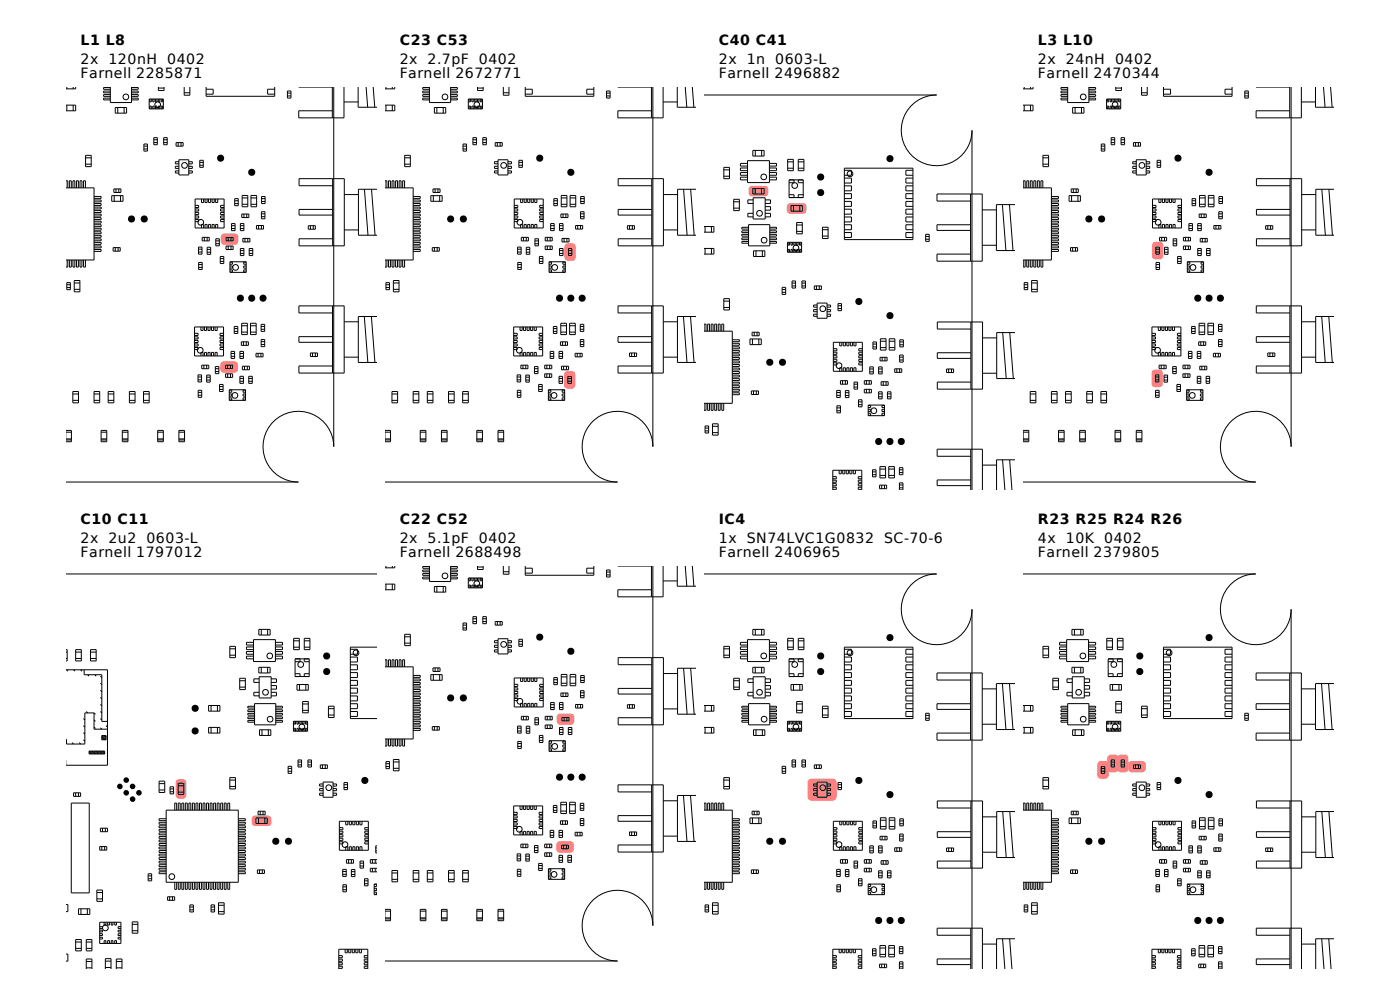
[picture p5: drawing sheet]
<svg xmlns="http://www.w3.org/2000/svg" width="297mm" height="210mm" viewBox="0 0 297 210" stroke-linecap="round" stroke-linejoin="round" font-family="sans-serif">
<defs><g id="words">
<g font-size="3">
<text x="17.1" y="9.7">L1 L8</text>
<text x="84.8" y="9.7">C23 C53</text>
<text x="152.5" y="9.7">C40 C41</text>
<text x="220.2" y="9.7">L3 L10</text>
<text x="17.1" y="13.7">2x</text>
<text x="17.1" y="16.7">Farnell 2285871</text>
<text x="23" y="13.7">120nH</text>
<text x="35.5" y="13.7">0402</text>
<text x="84.8" y="13.7">2x</text>
<text x="84.8" y="16.7">Farnell 2672771</text>
<text x="90.7" y="13.7">2.7pF</text>
<text x="101.6" y="13.7">0402</text>
<text x="152.5" y="13.7">2x</text>
<text x="152.5" y="16.7">Farnell 2496882</text>
<text x="158.4" y="13.7">1n</text>
<text x="164.5" y="13.7">0603-L</text>
<text x="220.2" y="13.7">2x</text>
<text x="220.2" y="16.7">Farnell 2470344</text>
<text x="226.1" y="13.7">24nH</text>
<text x="236.6" y="13.7">0402</text>
<text x="17.1" y="111.3">C10 C11</text>
<text x="84.8" y="111.3">C22 C52</text>
<text x="152.5" y="111.3">IC4</text>
<text x="220.2" y="111.3">R23 R25 R24 R26</text>
<text x="17.1" y="115.3">2x</text>
<text x="17.1" y="118.3">Farnell 1797012</text>
<text x="23" y="115.3">2u2</text>
<text x="31.1" y="115.3">0603-L</text>
<text x="84.8" y="115.3">2x</text>
<text x="84.8" y="118.3">Farnell 2688498</text>
<text x="90.7" y="115.3">5.1pF</text>
<text x="101.6" y="115.3">0402</text>
<text x="152.5" y="115.3">1x</text>
<text x="152.5" y="118.3">Farnell 2406965</text>
<text x="158.4" y="115.3">SN74LVC1G0832</text>
<text x="187.6" y="115.3">SC-70-6</text>
<text x="220.2" y="115.3">4x</text>
<text x="220.2" y="118.3">Farnell 2379805</text>
<text x="226.1" y="115.3">10K 0402</text>
</g>
</g></defs>
<g fill="#ff8080">
<path d="M47.1 49.7l.5-.2h2.2a.75 .75 0 0 1 .8 .8v.9a.75 .75 0 0 1-.8 .7h-2.2a.75 .75 0 0 1-.8-.7v-.9z"/>
<path d="M47 76.9l.5-.3h2.2a.75 .75 0 0 1 .8 .8v.9a.75 .75 0 0 1-.8 .7h-2.2a.75 .75 0 0 1-.8-.7v-.9z"/>
</g>
<g fill="none" stroke="#000" stroke-width=".21">
<path d="M14.2 18.6v.3M15.5 18.6v.3M16.1 18.6v.3h-2M22 18.6v.3h1.4M23.4 19.3h-1.4v.4h1.4M23.4 18.6v3.2h4.5v-3.2M27.9 19.3h1.4v.4h-1.4M29.3 18.6v.3h-1.4M33.6 18.6v.6h1.2v-.6M33.6 18.7h1.2M39.1 19.7h1.2M39.1 18.6v1.6h1.2v-1.6"/>
<path d="M43.7 18.6v1.8h14.6v-1.8M43.7 18.9h1.5v1.1h-1.5M58.3 18.9h-1.5v1.1h1.5M61 19.3h.7v1.5h-.7zM61 19.8h.7M70.5 18.6v6.4M70.8 18.6v76.2a7.5 7.5 0 0 0-7.5-7.5 7.5 7.5 0 0 0-7.5 7.5 7.5 7.5 0 0 0 7.5 7.5h-49.2M73 18.6v6.4h-9.6v-1.5h7.1M76 18.6v4.2h3.9M77.7 18.6l.3 4.2M79.2 18.6l.3 4.2M14.1 39.9h5.9v15.3h-5.9"/>
<path d="M14.1 38.4h.3v1.5M14.1 22.3h2v1.2h-2M14.2 22.3v1.2M14.7 39.9v-1.5h.4v1.5M15.5 39.9v-1.5h.4v1.5M15.5 22.3v1.2M16.2 39.9v-1.5h.4v1.5M17 39.9v-1.5h.4v1.5M17.7 39.9v-1.5h.4v1.5M18.2 33h1.2v2.4h-1.2zM18.2 33.5h1.2M18.2 34.8h1.2"/>
<path d="M23.4 20.1h-1.4v.3h1.4M23.4 20.8h-1.4v.4h1.4M24.5 22.8h2.4v1.2h-2.4zM25 22.8v1.2M26.3 22.8v1.2M27.9 20.1h1.4v.3h-1.4M27.9 20.8h1.4v.4h-1.4M30.5 30.6h.8v1.5h-.8zM30.5 31.6h.8M30.5 31h.8M31.7 21h3v2.1h-3zM31.8 21v.6h.3v-.6"/>
<path d="M31.8 23.1v-.6h.3v.6M32.4 21v.6h.3v-.6M32.4 23.1v-.6h.3v.6M32.6 29.2h.8v1.5h-.8zM32.6 29.7h.8M32.6 30.3h.8M33 21v.6h.3v-.6M33 23.1v-.6h.3v.6M33.6 21v.6h.3v-.6M33.6 23.1v-.6h.3v.6M34.2 21v.6h.3v-.6M34.2 23.1v-.6h.3v.6"/>
<path d="M34.7 29.2h.8v1.5h-.8zM34.7 29.7h.8M34.7 30.3h.8M37.4 30.3h1.5v.7h-1.5zM37.8 30.3v.7M38 33.9h2.1v3.2h-2.1zM38 34.3h-.8v.5h.8M38 35.3h-.8v.4h.8M38 36.3h-.8v.4h.8M38.4 30.3v.7M40.1 34.3h.7v.5h-.7M40.1 35.3h.7v.4h-.7"/>
<path d="M40.1 36.3h.7v.4h-.7M42.4 34h.7v1.5h-.7zM42.4 35.1h.7M42.4 34.5h.7M61 20.4h.7M70.6 39.4h-7.2v-1.5h9.6v14.3h-9.6v-1.5h7.2M70.6 37.9v14.3M73 21.6h3M14.2 60h.7v1.5h-.7zM14.4 55.2v1.5h-.3M14.7 55.2v1.5h.4v-1.5M15.5 55.2v1.5h.4v-1.5"/>
<path d="M15.8 59.5h1.2v2.4h-1.2zM16.2 55.2v1.5h.4v-1.5M17 55.2v1.5h.4v-1.5M17.7 55.2v1.5h.4v-1.5M20 43.2h1.5v.4h-1.5M20 45.4h1.5v.4h-1.5M20 50.7h1.5v.4h-1.5M20 41.7h1.5v.4h-1.5M20 42.4h1.5v.4h-1.5M20 43.9h1.5v.4h-1.5M20 44.7h1.5v.4h-1.5M20 46.2h1.5v.4h-1.5"/>
<path d="M20 46.9h1.5v.4h-1.5M20 47.7h1.5v.4h-1.5M20 48.4h1.5v.4h-1.5M20 49.2h1.5v.4h-1.5M20 49.9h1.5v.4h-1.5M20 51.4h1.5v.4h-1.5M20 52.2h1.5v.4h-1.5M20 52.9h1.5v.4h-1.5M23.7 41.5h2.4v1.2h-2.4zM24 52.5h1.5v.8h-1.5zM24.2 40.1h1.5v.7h-1.5zM24.2 41.5v1.2"/>
<path d="M24.5 52.5v.8M24.6 40.1v.7M25.1 52.5v.8M25.2 40.1v.7M25.6 41.5v1.2M41.4 43.6h.7v.4h-.7M41.4 44.3h.7v.5h-.7M41.4 45.1h.7v.4h-.7M41.4 45.8h.7v.5h-.7M41.4 46.6h.7v.4h-.7M41.4 42.2h6.1v6.2h-6.1zM42.1 52.9h.8"/>
<path d="M42.1 52.4h.8v1.5h-.8zM42.1 53.5h.8M42.1 55.7h.8v1.5h-.8zM42.1 56.7h.8M42.1 56.1h.8M42.7 42.2v.8h.5v-.8M42.7 48.4v-.8h.5v.8M42.9 50.4h1.5v.7h-1.5zM43.3 50.4v.7M43.5 42.2v.8h.4v-.8M43.5 48.4v-.8h.4v.8M43.9 53.5h.8"/>
<path d="M43.9 52.9h.8M43.9 52.5h.8v1.5h-.8zM43.9 50.4v.7M44.2 42.2v.8h.5v-.8M44.2 48.4v-.8h.5v.8M45 42.2v.8h.4v-.8M45 48.4v-.8h.4v.8M45.7 42.2v.8h.5v-.8M45.7 48.4v-.8h.5v.8M45.8 50.7h.7v1.5h-.7zM45.8 51.1h.7M45.8 51.7h.7"/>
<path d="M46.7 54.4h.8v1.5h-.8zM46.7 54.9h.8M46.7 55.5h.8M47.5 46.6h-.7v.4h.7M47.5 45.8h-.7v.5h.7M47.5 45.1h-.7v.4h.7M47.5 43.6h-.7v.4h.7M47.5 44.3h-.7v.5h.7M48 50.4h1.5v.7h-1.5zM48 52.2h1.5v.7h-1.5zM48.4 50.4v.7M48.4 52.2v.7"/>
<path d="M48.8 55.5h3.4v2.3h-3.4zM48.8 55.6h.5v.5h-.5M48.8 56.4h.5v.5h-.5M48.8 57.3h.5v.4h-.5M49 50.4v.7M49 52.2v.7M49.1 47.4h.8v1.5h-.8zM49.1 47.9h.8M49.1 48.5h.8M49.8 42.6h.7M49.8 43.2h.7M49.8 42.1h.7v1.5h-.7z"/>
<path d="M51 47.4h.7v1.5h-.7zM51 52.7h.7v1.5h-.7zM51 47.9h.7M51 48.5h.7M51 53.8h.7M51 53.2h.7M51.3 45.4h1.5v.8h-1.5zM51.4 41.5h1.2v2.4h-1.2zM51.4 43.3h1.2M51.4 42h1.2M51.5 50.6h1.5v.7h-1.5zM51.7 45.4v.8"/>
<path d="M52 50.6v.7M52.2 55.6h-.5v.5h.5M52.2 56.4h-.5v.5h.5M52.2 57.3h-.5v.4h.5M52.3 45.4v.8M52.6 50.6v.7M52.9 53.8h.7M52.9 53.2h.7M52.9 52.7h.7v1.5h-.7zM53.2 41.5h1.2v2.4h-1.2zM53.2 43.3h1.2M53.2 42h1.2"/>
<path d="M54.4 47.8h1.5v.8h-1.5zM54.9 47.8v.8M55.5 44.9h.7v1.5h-.7zM55.5 47.8v.8M55.5 46h.7M55.5 45.4h.7M55.5 41.7h.7v1.5h-.7zM55.5 42.1h.7M55.5 42.7h.7M65.4 47.9h1.5v.7h-1.5zM65.9 47.9v.7M66.5 47.9v.7"/>
<path d="M70.6 44.4h-7.2v1.2h7.2M73 48.8h3.1M73 41.3h3.1M77.3 40.2l.8 9.7M78.8 40.2l.8 9.7M79.9 40.2h-3.8v9.7h3.8M14.2 61h.7M14.2 60.4h.7M15.8 60h1.2M15.8 61.4h1.2M41.3 70.7h.7v.5h-.7M41.3 71.5h.7v.4h-.7"/>
<path d="M41.3 72.2h.7v.5h-.7M41.3 73h.7v.4h-.7M41.3 73.7h.7v.5h-.7M41.3 69.4h6.1v6.1h-6.1zM42 79.5h.8v1.5h-.8zM42 80h.8M42.6 69.4v.7h.5v-.7M42.6 75.5v-.7h.5v.7M42.8 77.5h1.5v.7h-1.5zM43.2 77.5v.7M43.4 75.5v-.7h.4v.7M43.4 69.4v.7h.4v-.7"/>
<path d="M43.8 79.6h.8v1.5h-.8zM43.8 77.5v.7M44.1 75.5v-.7h.5v.7M44.1 69.4v.7h.5v-.7M44.9 75.5v-.7h.4v.7M44.9 69.4v.7h.4v-.7M45.6 75.5v-.7h.5v.7M45.6 69.4v.7h.5v-.7M45.7 78.8h.7M45.7 78.2h.7M45.7 77.8h.7v1.5h-.7zM47.4 70.7h-.7v.5h.7"/>
<path d="M47.4 71.5h-.7v.4h.7M47.4 72.2h-.7v.5h.7M47.4 73h-.7v.4h.7M47.4 73.7h-.7v.5h.7M47.9 79.3h1.5v.8h-1.5zM47.9 77.5h1.5v.7h-1.5zM48.3 79.3v.8M48.3 77.5v.7M48.9 79.3v.8M48.9 77.5v.7M49 75.6h.8M49 75h.8"/>
<path d="M49 74.5h.8v1.5h-.8zM49.7 69.3h.8v1.5h-.8zM49.7 70.3h.8M49.7 69.7h.8M50.9 74.5h.8v1.5h-.8zM50.9 79.8h.8v1.5h-.8zM50.9 75.6h.8M50.9 75h.8M51.2 72.5h1.5v.8h-1.5zM51.3 68.6h1.2v2.4h-1.2zM51.3 70.5h1.2M51.3 69.1h1.2"/>
<path d="M51.4 77.7h1.5v.7h-1.5zM51.7 72.5v.8M51.9 77.7v.7M52.2 72.5v.8M52.5 77.7v.7M52.8 79.8h.7v1.5h-.7zM53.2 68.6h1.2v2.4h-1.2zM53.2 70.5h1.2M53.2 69.1h1.2M54.3 75h1.5v.7h-1.5zM54.8 75v.7M55.4 75v.7"/>
<path d="M55.4 69.3h.8M55.4 68.8h.8v1.5h-.8zM55.4 69.9h.8M55.4 72.5h.8M55.4 72h.8v1.5h-.8zM55.4 73.1h.8M65.9 74.9h1.5v.7h-1.5zM66.3 74.9v.7M66.9 74.9v.7M70.5 66.4h-7.1v-1.5h9.6v14.2h-9.6v-1.5h7.1M70.5 71.4h-7.1v1.2h7.1M70.5 64.9v14.2"/>
<path d="M73 75.8h3M73 68.3h3M77.3 67.1l.7 9.8M78.8 67.1l.7 9.8M79.9 67.1h-3.9v9.8h3.9M14.1 91.3h1.1v2.4h-1.1M14.1 93.1h1.1M14.1 93.3h1.1M14.1 91.7h1.1M15.5 83.1h1.2v2.4h-1.2zM15.5 84.9h1.2M15.5 83.6h1.2"/>
<path d="M20 83.1h1.2v2.4h-1.2zM20 84.9h1.2M20 83.6h1.2M21.5 91.3h1.2v2.4h-1.2zM21.5 93.1h1.2M21.5 93.3h1.2M21.5 91.7h1.2M23 83.1h1.2v2.4h-1.2zM23 84.9h1.2M23 83.6h1.2M26 91.3h1.2v2.4h-1.2zM26 93.1h1.2"/>
<path d="M26 93.3h1.2M26 91.7h1.2M27.5 84.9h1.2M27.5 83.6h1.2M27.5 83.1h1.2v2.4h-1.2zM30.5 84.9h1.2M30.5 83.6h1.2M30.5 83.1h1.2v2.4h-1.2zM33.5 91.3h1.2v2.4h-1.2zM33.5 93.1h1.2M33.5 93.3h1.2M33.5 91.7h1.2"/>
<path d="M38 91.3h1.2v2.4h-1.2zM38 93.1h1.2M38 93.3h1.2M38 91.7h1.2M42 80.6h.8M42 82.8h.8v1.5h-.8zM42 83.8h.8M42 83.2h.8M43.8 80.6h.8M43.8 80h.8M46.6 82.6h.7M46.6 82h.7"/>
<path d="M46.6 81.6h.7v1.5h-.7zM48.6 82.8h.6v.4h-.6M48.6 82.7h3.5v2.2h-3.5zM48.6 83.6h.6v.4h-.6M48.6 84.4h.6v.5h-.6M50.9 80.9h.8M50.9 80.3h.8M52.1 82.8h-.5v.4h.5M52.1 83.6h-.5v.4h.5M52.1 84.4h-.5v.5h.5M52.8 80.9h.7M52.8 80.3h.7"/>
<circle cx="26.7" cy="20.6" r=".6"/>
<circle cx="33.5" cy="22.2" r=".6"/>
<circle cx="39.2" cy="35.1" r=".6"/>
<circle cx="42.6" cy="47.2" r=".6"/>
<circle cx="50" cy="56.7" r=".6"/>
<circle cx="42.5" cy="74.3" r=".6"/>
<circle cx="49.8" cy="83.9" r=".6"/>
</g>
<g fill="#000">
<circle cx="46.8" cy="33.6" r=".76"/>
<circle cx="53.4" cy="36.6" r=".76"/>
<circle cx="27.9" cy="46.5" r=".76"/>
<circle cx="30.6" cy="46.5" r=".76"/>
<circle cx="51" cy="63.3" r=".76"/>
<circle cx="53.4" cy="63.3" r=".76"/>
<circle cx="55.8" cy="63.3" r=".76"/>
</g>
<g fill="#ff8080">
<path d="M53.6 173.2l.6-.2h2.7a.75 .75 0 0 1 .7 .7v.8a.75 .75 0 0 1-.7 .7h-2.7a.75 .75 0 0 1-.8-.7v-.8z"/>
<path d="M37.5 165.5a1.45 1.45 0 0 1 2 .2v3a.75 .75 0 0 1-.7 .8h-.8a.75 .75 0 0 1-.7-.8v-2.7z"/>
</g>
<g fill="none" stroke="#000" stroke-width=".21">
<path d="M14.1 137.8h.2v2.4h-.2M14.1 139.7h.2M14.1 138.3h.2M14.1 121.8h65.8M16.1 137.8h1.2v2.4h-1.2zM16.1 139.7h1.2M16.1 138.3h1.2M19.2 137.8h1.2v2.4h-1.2zM19.2 139.7h1.2M19.2 138.3h1.2M48.8 137.1h1.2v2.4h-1.2zM48.8 139h1.2"/>
<path d="M48.8 137.6h1.2M53.8 137.2h-1.5v.6h1.5M53.8 138.2h-1.5v.6h1.5M53.8 135.7h4.6v4.6h-4.6zM53.8 139.2h-1.5v.6h1.5M53.8 136.3h-1.5v.5h1.5M54.9 133.5h2.4v1.2h-2.4zM55.4 133.5v1.2M56.8 133.5v1.2M58.4 137.2h1.5v.6h-1.5M58.4 138.2h1.5v.6h-1.5M58.4 139.2h1.5v.6h-1.5"/>
<path d="M58.4 136.3h1.5v.5h-1.5M62.3 137.3h1.2M62.3 135.4h1.2v2.4h-1.2zM62.3 136h1.2M62.6 139.8h3v3.7h-3zM63.7 139.8v.6h-1.1M64.6 137.3h1.2M64.6 135.4h1.2v2.4h-1.2zM64.6 136h1.2M64.6 139.8v.6h1M74.3 137.7h1.5v1.1h-1.5M74.3 139.4h1.5v1h-1.5"/>
<path d="M79.9 137.3h-5.6v15.1h5.6M14.1 142.1h8.7v20.2h-8.7M14.1 156.9h.1M14.1 142.1l.3 .3M15.3 157.5l.3 .3M15.6 142.1l.3 .3M16.8 157.5l.3 .3M17.1 142.1l.3 .3M17.7 152.4l.3 .3M17.7 153.9l.3 .3M17.7 155.4l.3 .3M17.7 156.9l.3 .3"/>
<path d="M17.9 142.1v1h3.7v9.9h1.2M18.3 150.9l.3 .3M18.6 143.1l.3 .3M18.9 159.3h3.3v.6M18.9 159.3l.6 .6M18.9 159.6l.3 .3M18.9 159.3v.6h3.3M19.2 159.3l.6 .6M19.5 159.3l.6 .6M19.8 159.3l.6 .6M20 151.2h-2v6.6h-3.9v-.9M20 154.2l.3 .3"/>
<path d="M20 151.2l.3 .3M20 152.7l.3 .3M20 151.2v3.5h2.8M20.1 143.1l.3 .3M20.1 159.3l.6 .6M20.4 159.3l.6 .6M20.7 159.3l.6 .6M21 159.3l.6 .6M21.3 143.4l.3 .3M21.3 144.9l.3 .3M21.3 146.4l.3 .3M21.3 147.9l.3 .3"/>
<path d="M21.3 149.4l.3 .3M21.3 150.9l.3 .3M21.3 154.4l.3 .3M21.3 152.4l.3 .3M21.3 159.3l.6 .6M21.6 156v.9h.9M21.6 156h.9v.9M21.6 156l.9 .9M21.6 156.3l.6 .6M21.6 156.6l.3 .3M21.6 159.3l.6 .6M21.9 156l.6 .6"/>
<path d="M21.9 159.3l.3 .3M22.2 156l.3 .3M22.5 153.9l.3 .3M44.3 149.7h2.4v1.2h-2.4zM44.3 154.3h2.4v1.2h-2.4zM44.8 149.7v1.2M44.8 154.3v1.2M46.1 149.7v1.2M46.1 154.3v1.2M50.9 143.9h1.2v2.4h-1.2zM50.9 144.4h1.2M50.9 145.8h1.2"/>
<path d="M54 152.1h-1.4v.4h1.4M54 150.6h-1.4v.4h1.4M54 151.3h-1.4v.4h1.4M54 149.8h-1.4v.4h1.4M54 149.3h4.5v4.5h-4.5zM54 152.8h-1.4v.4h1.4M54.9 141.6h2.4v1.2h-2.4zM55 146.9h-1.1v.7h1.1M55 143.6h2.5v4.5h-2.5zM55 144h-1.1v.8h1.1M55.1 154.8h2.4v1.2h-2.4zM55.4 141.6v1.2"/>
<path d="M55.6 154.8v1.2M56.8 141.6v1.2M56.9 154.8v1.2M57.5 146.9h1.2v.7h-1.2M57.5 144h1.2v.8h-1.2M57.5 145.4h1.2v.8h-1.2M58.5 152.1h1.4v.4h-1.4M58.5 150.6h1.4v.4h-1.4M58.5 151.3h1.4v.4h-1.4M58.5 149.8h1.4v.4h-1.4M58.5 152.8h1.4v.4h-1.4M62.3 153h3v2.1h-3z"/>
<path d="M62.4 153v.6h.3v-.6M62.4 155.1v-.6h.3v.6M62.6 142.9h1.1v.6M63 145.2h2.4v1.2h-2.4zM63 153v.6h.3v-.6M63 155.1v-.6h.3v.6M63.5 145.2v1.2M63.6 153v.6h.3v-.6M63.6 155.1v-.6h.3v.6M64.2 148.8h1.2v2.4h-1.2zM64.2 153v.6h.3v-.6M64.2 155.1v-.6h.3v.6"/>
<path d="M64.2 150.7h1.2M64.2 149.3h1.2M64.8 153v.6h.3v-.6M64.8 155.1v-.6h.3v.6M64.9 145.2v1.2M65.6 142.9h-1v.6M69.7 150.3h1.2M69.7 151.7h1.2M69.7 149.8h1.2v2.4h-1.2zM74.3 141h1.5v1.1h-1.5M74.3 142.7h1.5v1h-1.5M74.3 144.3h1.5v1.1h-1.5"/>
<path d="M74.3 146h1.5v1h-1.5M74.3 147.6h1.5v1.1h-1.5M74.3 149.3h1.5v1h-1.5M74.3 150.9h1.5v1.1h-1.5M15.1 170.4h3.8v19h-3.8zM15.6 168.2h1.5v.7h-1.5zM16.1 168.2v.7M16.7 168.2v.7M21.2 179.6h1.5v.7h-1.5zM21.3 175.7h1.5v.7h-1.5zM21.6 179.6v.7M21.8 175.7v.7"/>
<path d="M22.2 179.6v.7M22.4 175.7v.7M33.8 165.7h1.2v2.4h-1.2zM33.8 167.6h1.2M33.8 166.2h1.2M35.3 173.7h-1.5v.4h1.5M35.3 174.4h-1.5v.4h1.5M35.3 175.2h-1.5v.4h1.5M35.3 175.9h-1.5v.4h1.5M35.3 176.7h-1.5v.4h1.5M35.3 177.4h-1.5v.4h1.5M35.3 178.2h-1.5v.4h1.5"/>
<path d="M35.3 178.9h-1.5v.5h1.5M35.3 179.7h-1.5v.4h1.5M35.3 171.9h15.3v15.3h-15.3zM36.1 167.4h.7M36.1 168h.7M36.1 166.9h.7v1.5h-.7zM37.1 171.9v-1.5h.4v1.5M37.8 168h1.2M37.8 166.7h1.2M37.8 166.2h1.2v2.4h-1.2zM37.8 171.9v-1.5h.4v1.5M38.6 171.9v-1.5h.4v1.5"/>
<path d="M39.3 171.9v-1.5h.4v1.5M40.1 171.9v-1.5h.4v1.5M40.8 171.9v-1.5h.4v1.5M41.6 171.9v-1.5h.4v1.5M42.3 171.9v-1.5h.4v1.5M43.1 171.9v-1.5h.4v1.5M43.8 171.9v-1.5h.4v1.5M44.6 171.9v-1.5h.4v1.5M45.3 171.9v-1.5h.4v1.5M46.1 171.9v-1.5h.4v1.5M46.8 171.9v-1.5h.4v1.5M47.6 171.9v-1.5h.4v1.5"/>
<path d="M48.3 171.9v-1.5h.4v1.5M48.8 165h1.2v2.4h-1.2zM48.8 165.5h1.2M48.8 166.8h1.2M50.6 173.7h1.5v.4h-1.5M50.6 174.4h1.5v.4h-1.5M50.6 175.2h1.5v.4h-1.5M50.6 175.9h1.5v.4h-1.5M50.6 176.7h1.5v.4h-1.5M50.6 177.4h1.5v.4h-1.5M50.6 178.2h1.5v.4h-1.5M50.6 178.9h1.5v.5h-1.5"/>
<path d="M50.6 179.7h1.5v.4h-1.5M54.3 173.5h2.4v1.2h-2.4zM54.8 172.1h1.5v.7h-1.5zM54.8 173.5v1.2M55.2 172.1v.7M55.8 172.1v.7M56.2 173.5v1.2M61.1 162.6h.8v1.5h-.8zM61.1 163.6h.8M61.1 163h.8M63.2 161.2h.8v1.5h-.8zM63.2 161.7h.8"/>
<path d="M63.2 162.3h.8M65.3 161.2h.8v1.5h-.8zM65.3 161.7h.8M65.3 162.3h.8M68 162.3h1.5v.7h-1.5zM68.4 162.3v.7M68.6 165.9h2.1v3.2h-2.1zM68.6 166.3h-.8v.5h.8M68.6 167.3h-.8v.4h.8M68.6 168.3h-.8v.4h.8M69 162.3v.7M70.7 166.3h.7v.5h-.7"/>
<path d="M70.7 167.3h.7v.4h-.7M70.7 168.3h.7v.4h-.7M72 175.6h.8v.4h-.8M72 176.3h.8v.5h-.8M72 177.1h.8v.4h-.8M72 177.8h.8v.5h-.8M72 178.6h.8v.4h-.8M72 174.2h6.2v6.2h-6.2zM73 166h.7v1.5h-.7zM73 167.1h.7M73 166.5h.7M73.4 174.2v.8h.4v-.8"/>
<path d="M74.1 174.2v.8h.5v-.8M74.9 174.2v.8h.4v-.8M75.6 174.2v.8h.5v-.8M76.4 174.2v.8h.4v-.8M78.2 177.1h-.8v.4h.8M78.2 177.8h-.8v.5h.8M78.2 178.6h-.8v.4h.8M78.2 175.6h-.8v.4h.8M78.2 176.3h-.8v.5h.8M79.7 179.9h.2M79.9 179.4h-.2v1.5h.2M14.1 191.9h.3v1.5h-.3"/>
<path d="M16.1 199.3h1.2v2.4h-1.2zM16.1 199.9h1.2M16.7 192.8h2.4v1.2h-2.4zM17.2 192.8v1.2M18.3 199.3h1.2v2.4h-1.2zM18.3 199.9h1.2M18.5 192.8v1.2M20.6 188.8h1.2v2.4h-1.2zM20.6 190.7h1.2M20.6 189.3h1.2M21.2 196.6h.6v.4h-.6M21.2 197.3h.6v.4h-.6"/>
<path d="M21.2 198.1h.6v.4h-.6M21.2 198.8h.6v.4h-.6M21.2 195.6h4.5v4.6h-4.5zM22.1 195.6v.6h.4v-.6M22.8 195.6v.6h.4v-.6M23.6 195.6v.6h.4v-.6M24.3 195.6v.6h.4v-.6M25.7 196.6h-.6v.4h.6M25.7 197.3h-.6v.4h.6M25.7 198.1h-.6v.4h.6M25.7 198.8h-.6v.4h.6M28.1 195.6h1.2v2.4h-1.2z"/>
<path d="M28.1 197.4h1.2M28.1 196.1h1.2M31.4 185.4h.8v1.5h-.8zM31.4 185.8h.8M31.4 186.4h.8M35.3 180.4h-1.5v.4h1.5M35.3 181.2h-1.5v.4h1.5M35.3 181.9h-1.5v.5h1.5M35.3 182.7h-1.5v.4h1.5M35.3 183.4h-1.5v.5h1.5M35.3 184.2h-1.5v.4h1.5M35.3 184.9h-1.5v.5h1.5"/>
<path d="M35.6 190.2h1.5v.8h-1.5zM36 190.2v.8M36.6 190.2v.8M37.1 187.2v1.5h.4v-1.5M37.8 187.2v1.5h.4v-1.5M38.6 187.2v1.5h.4v-1.5M39.3 187.2v1.5h.4v-1.5M40.1 187.2v1.5h.4v-1.5M40.3 193h.7M40.3 192.4h.7M40.3 192h.7v1.5h-.7zM40.8 187.2v1.5h.4v-1.5"/>
<path d="M41.6 187.2v1.5h.4v-1.5M42.3 187.2v1.5h.4v-1.5M43.1 187.2v1.5h.4v-1.5M43.8 187.2v1.5h.4v-1.5M44.6 187.2v1.5h.4v-1.5M44.8 193h.7M44.8 192.4h.7M44.8 192h.7v1.5h-.7zM45.3 187.2v1.5h.4v-1.5M46.1 187.2v1.5h.4v-1.5M46.4 191.5h1.2v2.4h-1.2zM46.4 192h1.2"/>
<path d="M46.4 193.4h1.2M46.8 187.2v1.5h.4v-1.5M47.6 187.2v1.5h.4v-1.5M48.3 187.2v1.5h.4v-1.5M50.6 182.7h1.5v.4h-1.5M50.6 180.4h1.5v.4h-1.5M50.6 181.2h1.5v.4h-1.5M50.6 181.9h1.5v.5h-1.5M50.6 183.4h1.5v.5h-1.5M50.6 184.2h1.5v.4h-1.5M50.6 184.9h1.5v.5h-1.5M54.6 184.5h1.5v.8h-1.5z"/>
<path d="M55.1 184.5v.8M55.7 184.5v.8M72.7 184.9h.8M72.7 184.4h.8v1.5h-.8zM72.7 185.5h.8M72.8 187.7h.7v1.5h-.7zM72.8 188.7h.7M72.8 188.1h.7M73.4 180.4v-.8h.4v.8M73.5 182.4h1.5v.7h-1.5zM74 182.4v.7M74.1 180.4v-.8h.5v.8"/>
<path d="M74.6 185.5h.7M74.6 184.9h.7M74.6 184.5h.7v1.5h-.7zM74.6 182.4v.7M74.9 180.4v-.8h.4v.8M75.6 180.4v-.8h.5v.8M76.4 180.4v-.8h.4v.8M76.4 182.7h.7v1.5h-.7zM76.4 183.1h.7M76.4 183.7h.7M77.3 186.9h.8M77.3 186.4h.8v1.5h-.8z"/>
<path d="M77.3 187.5h.8M79 182.4v.7M79 184.2v.8M79.4 189.7h.5M79.4 189.3h.5M79.4 188.9h.5M79.4 188.4h.5M79.4 188.1h.5M79.4 187.6h.5M79.6 182.4v.7M79.6 184.2v.8M79.7 180.5h.2"/>
<path d="M79.9 182.4h-1.3v.7h1.3M79.9 184.2h-1.3v.8h1.3M79.9 187.5h-.5v2.3h.5M14.1 202.4h.3v1.5h-.3M16.1 201.2h1.2M18.3 201.2h1.2M18.3 205.4v-1.9h1.2v1.9M18.3 204h1.2M18.3 205.3h1.2M22.1 200.2v-.7h.4v.7M22.4 205.4v-2h1.2v2M22.4 203.9h1.2"/>
<path d="M22.4 205.3h1.2M22.8 200.2v-.7h.4v.7M23.6 200.2v-.7h.4v.7M24.3 200.2v-.7h.4v.7M24.7 204h1.2M24.7 205.3h1.2M24.7 205.4v-1.9h1.2v1.9M71.9 203.5h.7v.4h-.7M71.9 205.4v-4h6.1v4M71.9 202.7h.7v.5h-.7M71.9 204.2h.7v.5h-.7M71.9 205h.7v.4"/>
<path d="M73.2 201.4v.7h.5v-.7M74 201.4v.7h.4v-.7M74.7 201.4v.7h.5v-.7M75.5 201.4v.7h.4v-.7M76.2 201.4v.7h.5v-.7M78 203.5h-.7v.4h.7M78 202.7h-.7v.5h.7M78 204.2h-.7v.5h.7M78 205h-.7v.4"/>
<circle cx="57.2" cy="139.1" r=".6"/>
<circle cx="75.5" cy="138.5" r=".6"/>
<circle cx="56.3" cy="146.9" r=".6"/>
<circle cx="57.3" cy="152.6" r=".6"/>
<circle cx="63.8" cy="141" r=".6"/>
<circle cx="64.1" cy="154.2" r=".6"/>
<circle cx="69.8" cy="167.1" r=".6"/>
<circle cx="73.2" cy="179.2" r=".6"/>
<circle cx="22.3" cy="196.8" r=".6"/>
<circle cx="36.5" cy="186" r=".6"/>
</g>
<g fill="#000">
<circle cx="69.3" cy="139.2" r=".76"/>
<circle cx="41.4" cy="155.1" r=".76"/>
<circle cx="41.4" cy="150.3" r=".76"/>
<circle cx="69.3" cy="142.5" r=".76"/>
<circle cx="25.4" cy="166.8" r=".59"/>
<circle cx="26.8" cy="168.2" r=".6"/>
<circle cx="26.8" cy="165.5" r=".59"/>
<circle cx="28.1" cy="169.5" r=".6"/>
<circle cx="28.1" cy="166.8" r=".6"/>
<circle cx="29.5" cy="168.2" r=".6"/>
<circle cx="58.5" cy="178.5" r=".76"/>
<circle cx="61.2" cy="178.5" r=".76"/>
<circle cx="77.4" cy="165.6" r=".76"/>
</g>
<g fill="#ff8080">
<path d="M120 51.8a1.59 1.59 0 0 1 2.1 .2l.1 2.6a.75 .75 0 0 1-.8 .7h-.9a.75 .75 0 0 1-.7-.7v-2.3z"/>
<path d="M119.9 78.9a1.59 1.59 0 0 1 2.1 .3l.1 2.5a.75 .75 0 0 1-.8 .8h-.9a.75 .75 0 0 1-.7-.8v-2.2z"/>
</g>
<g fill="none" stroke="#000" stroke-width=".21">
<path d="M81.9 18.6v.3M83.2 18.6v.3M83.8 18.6v.3h-2M89.7 18.6v.3h1.4M91.1 19.3h-1.4v.4h1.4M91.1 18.6v3.2h4.5v-3.2M95.6 19.3h1.4v.4h-1.4M97 18.6v.3h-1.4M101.3 18.6v.6h1.2v-.6M101.3 18.7h1.2M106.8 19.7h1.2M106.8 18.6v1.6h1.2v-1.6"/>
<path d="M111.4 18.6v1.8h14.6v-1.8M111.4 18.9h1.5v1.1h-1.5M126 18.9h-1.5v1.1h1.5M128.7 19.3h.7v1.5h-.7zM128.7 19.8h.7M138.2 18.6v6.4M138.5 18.6v76.2a7.5 7.5 0 0 0-7.5-7.5 7.5 7.5 0 0 0-7.5 7.5 7.5 7.5 0 0 0 7.5 7.5h-49.2M140.7 18.6v6.4h-9.6v-1.5h7.1M143.7 18.6v4.2h3.9M145.4 18.6l.3 4.2M146.9 18.6l.3 4.2M81.8 39.9h5.9v15.3h-5.9"/>
<path d="M81.8 38.4h.3v1.5M81.8 22.3h2v1.2h-2M81.9 22.3v1.2M82.4 39.9v-1.5h.4v1.5M83.2 39.9v-1.5h.4v1.5M83.2 22.3v1.2M83.9 39.9v-1.5h.4v1.5M84.7 39.9v-1.5h.4v1.5M85.4 39.9v-1.5h.4v1.5M85.9 33h1.2v2.4h-1.2zM85.9 33.5h1.2M85.9 34.8h1.2"/>
<path d="M91.1 20.1h-1.4v.3h1.4M91.1 20.8h-1.4v.4h1.4M92.2 22.8h2.4v1.2h-2.4zM92.7 22.8v1.2M94 22.8v1.2M95.6 20.1h1.4v.3h-1.4M95.6 20.8h1.4v.4h-1.4M98.2 30.6h.8v1.5h-.8zM98.2 31.6h.8M98.2 31h.8M99.4 21h3v2.1h-3zM99.5 21v.6h.3v-.6"/>
<path d="M99.5 23.1v-.6h.3v.6M100.1 21v.6h.3v-.6M100.1 23.1v-.6h.3v.6M100.3 29.2h.8v1.5h-.8zM100.3 29.7h.8M100.3 30.3h.8M100.7 21v.6h.3v-.6M100.7 23.1v-.6h.3v.6M101.3 21v.6h.3v-.6M101.3 23.1v-.6h.3v.6M101.9 21v.6h.3v-.6M101.9 23.1v-.6h.3v.6"/>
<path d="M102.4 29.2h.8v1.5h-.8zM102.4 29.7h.8M102.4 30.3h.8M105.1 30.3h1.5v.7h-1.5zM105.5 30.3v.7M105.7 33.9h2.1v3.2h-2.1zM105.7 34.3h-.8v.5h.8M105.7 35.3h-.8v.4h.8M105.7 36.3h-.8v.4h.8M106.1 30.3v.7M107.8 34.3h.7v.5h-.7M107.8 35.3h.7v.4h-.7"/>
<path d="M107.8 36.3h.7v.4h-.7M110.1 34h.7v1.5h-.7zM110.1 35.1h.7M110.1 34.5h.7M128.7 20.4h.7M138.3 39.4h-7.1v-1.5h9.6v14.3h-9.6v-1.5h7.1M138.3 37.9v14.3M140.7 21.6h3M81.9 60h.7v1.5h-.7zM82.1 55.2v1.5h-.3M82.4 55.2v1.5h.4v-1.5M83.2 55.2v1.5h.4v-1.5"/>
<path d="M83.5 59.5h1.2v2.4h-1.2zM83.9 55.2v1.5h.4v-1.5M84.7 55.2v1.5h.4v-1.5M85.4 55.2v1.5h.4v-1.5M87.7 43.2h1.5v.4h-1.5M87.7 45.4h1.5v.4h-1.5M87.7 50.7h1.5v.4h-1.5M87.7 41.7h1.5v.4h-1.5M87.7 42.4h1.5v.4h-1.5M87.7 43.9h1.5v.4h-1.5M87.7 44.7h1.5v.4h-1.5M87.7 46.2h1.5v.4h-1.5"/>
<path d="M87.7 46.9h1.5v.4h-1.5M87.7 47.7h1.5v.4h-1.5M87.7 48.4h1.5v.4h-1.5M87.7 49.2h1.5v.4h-1.5M87.7 49.9h1.5v.4h-1.5M87.7 51.4h1.5v.4h-1.5M87.7 52.2h1.5v.4h-1.5M87.7 52.9h1.5v.4h-1.5M91.4 41.5h2.4v1.2h-2.4zM91.7 52.5h1.5v.8h-1.5zM91.9 40.1h1.5v.7h-1.5zM91.9 41.5v1.2"/>
<path d="M92.2 52.5v.8M92.3 40.1v.7M92.8 52.5v.8M92.9 40.1v.7M93.3 41.5v1.2M109.1 43.6h.8v.4h-.8M109.1 44.3h.8v.5h-.8M109.1 45.1h.8v.4h-.8M109.1 45.8h.8v.5h-.8M109.1 46.6h.8v.4h-.8M109.1 42.2h6.2v6.2h-6.2zM109.8 52.9h.8"/>
<path d="M109.8 52.4h.8v1.5h-.8zM109.8 53.5h.8M109.9 55.7h.7v1.5h-.7zM109.9 56.7h.7M109.9 56.1h.7M110.5 42.2v.8h.4v-.8M110.5 48.4v-.8h.4v.8M110.6 50.4h1.5v.7h-1.5zM111.1 50.4v.7M111.2 42.2v.8h.5v-.8M111.2 48.4v-.8h.5v.8M111.7 53.5h.7"/>
<path d="M111.7 52.9h.7M111.7 52.5h.7v1.5h-.7zM111.7 50.4v.7M112 42.2v.8h.4v-.8M112 48.4v-.8h.4v.8M112.7 42.2v.8h.5v-.8M112.7 48.4v-.8h.5v.8M113.5 42.2v.8h.4v-.8M113.5 48.4v-.8h.4v.8M113.5 50.7h.7v1.5h-.7zM113.5 51.1h.7M113.5 51.7h.7"/>
<path d="M114.4 54.4h.8v1.5h-.8zM114.4 54.9h.8M114.4 55.5h.8M115.3 46.6h-.8v.4h.8M115.3 45.8h-.8v.5h.8M115.3 45.1h-.8v.4h.8M115.3 43.6h-.8v.4h.8M115.3 44.3h-.8v.5h.8M115.7 50.4h1.5v.7h-1.5zM115.7 52.2h1.5v.7h-1.5zM116.1 50.4v.7M116.1 52.2v.7"/>
<path d="M116.5 55.6h.5v.5h-.5M116.5 56.4h.5v.5h-.5M116.5 57.3h.5v.4h-.5M116.5 55.5h3.4v2.3h-3.4zM116.7 50.4v.7M116.7 52.2v.7M116.8 47.4h.8v1.5h-.8zM116.8 47.9h.8M116.8 48.5h.8M117.5 42.6h.8M117.5 43.2h.8M117.5 42.1h.8v1.5h-.8z"/>
<path d="M118.7 47.4h.8v1.5h-.8zM118.7 52.7h.8v1.5h-.8zM118.7 47.9h.8M118.7 48.5h.8M118.7 53.8h.8M118.7 53.2h.8M119 45.4h1.5v.8h-1.5zM119.1 41.5h1.2v2.4h-1.2zM119.1 43.3h1.2M119.1 42h1.2M119.2 50.6h1.5v.7h-1.5zM119.5 45.4v.8"/>
<path d="M119.7 50.6v.7M119.9 55.6h-.5v.5h.5M119.9 56.4h-.5v.5h.5M119.9 57.3h-.5v.4h.5M120.1 45.4v.8M120.3 50.6v.7M120.6 53.8h.7M120.6 53.2h.7M120.6 52.7h.7v1.5h-.7zM121 41.5h1.2v2.4h-1.2zM121 43.3h1.2M121 42h1.2"/>
<path d="M122.1 47.8h1.5v.8h-1.5zM122.6 47.8v.8M123.2 44.9h.7v1.5h-.7zM123.2 47.8v.8M123.2 46h.7M123.2 45.4h.7M123.2 41.7h.8v1.5h-.8zM123.2 42.1h.8M123.2 42.7h.8M133.1 47.9h1.5v.7h-1.5zM133.6 47.9v.7M134.2 47.9v.7"/>
<path d="M138.3 44.4h-7.1v1.2h7.1M140.8 48.8h3M140.8 41.3h3M145 40.2l.8 9.7M146.5 40.2l.8 9.7M147.6 40.2h-3.8v9.7h3.8M81.9 61h.7M81.9 60.4h.7M83.5 60h1.2M83.5 61.4h1.2M109 70.7h.7v.5h-.7M109 71.5h.7v.4h-.7"/>
<path d="M109 72.2h.7v.5h-.7M109 73h.7v.4h-.7M109 73.7h.7v.5h-.7M109 69.4h6.1v6.1h-6.1zM109.7 79.5h.8v1.5h-.8zM109.7 80h.8M110.3 69.4v.7h.5v-.7M110.3 75.5v-.7h.5v.7M110.5 77.5h1.5v.7h-1.5zM111 77.5v.7M111.1 69.4v.7h.4v-.7M111.1 75.5v-.7h.4v.7"/>
<path d="M111.6 79.6h.7v1.5h-.7zM111.6 77.5v.7M111.8 69.4v.7h.5v-.7M111.8 75.5v-.7h.5v.7M112.6 75.5v-.7h.4v.7M112.6 69.4v.7h.4v-.7M113.3 75.5v-.7h.5v.7M113.3 69.4v.7h.5v-.7M113.4 78.8h.7M113.4 78.2h.7M113.4 77.8h.7v1.5h-.7zM115.1 70.7h-.7v.5h.7"/>
<path d="M115.1 71.5h-.7v.4h.7M115.1 72.2h-.7v.5h.7M115.1 73h-.7v.4h.7M115.1 73.7h-.7v.5h.7M115.6 79.3h1.5v.8h-1.5zM115.6 77.5h1.5v.7h-1.5zM116 79.3v.8M116 77.5v.7M116.6 79.3v.8M116.6 77.5v.7M116.7 74.5h.8v1.5h-.8zM116.7 75.6h.8"/>
<path d="M116.7 75h.8M117.4 69.3h.8v1.5h-.8zM117.4 70.3h.8M117.4 69.7h.8M118.6 74.5h.8v1.5h-.8zM118.6 79.8h.8v1.5h-.8zM118.6 75.6h.8M118.6 75h.8M118.9 72.5h1.5v.8h-1.5zM119 68.6h1.2v2.4h-1.2zM119 70.5h1.2M119 69.1h1.2"/>
<path d="M119.1 77.7h1.5v.7h-1.5zM119.4 72.5v.8M119.6 77.7v.7M120 72.5v.8M120.2 77.7v.7M120.5 79.8h.7v1.5h-.7zM120.9 68.6h1.2v2.4h-1.2zM120.9 70.5h1.2M120.9 69.1h1.2M122 75h1.5v.7h-1.5zM122.5 75v.7M123.1 75v.7"/>
<path d="M123.1 69.3h.8M123.1 68.8h.8v1.5h-.8zM123.1 69.9h.8M123.1 72.5h.8M123.1 72h.8v1.5h-.8zM123.1 73.1h.8M133.6 74.9h1.5v.7h-1.5zM134 74.9v.7M134.6 74.9v.7M138.3 64.9v14.2M138.3 66.4h-7.2v-1.5h9.6v14.2h-9.6v-1.5h7.2M138.3 71.4h-7.2v1.2h7.2"/>
<path d="M140.7 75.8h3M140.7 68.3h3M145 67.1l.8 9.8M146.5 67.1l.8 9.8M147.6 67.1h-3.9v9.8h3.9M81.8 91.3h1.1v2.4h-1.1M81.8 93.1h1.1M81.8 93.3h1.1M81.8 91.7h1.1M83.2 83.1h1.2v2.4h-1.2zM83.2 84.9h1.2M83.2 83.6h1.2"/>
<path d="M87.7 83.1h1.2v2.4h-1.2zM87.7 84.9h1.2M87.7 83.6h1.2M89.2 91.3h1.2v2.4h-1.2zM89.2 93.1h1.2M89.2 93.3h1.2M89.2 91.7h1.2M90.7 83.1h1.2v2.4h-1.2zM90.7 84.9h1.2M90.7 83.6h1.2M93.7 91.3h1.2v2.4h-1.2zM93.7 93.1h1.2"/>
<path d="M93.7 93.3h1.2M93.7 91.7h1.2M95.2 84.9h1.2M95.2 83.6h1.2M95.2 83.1h1.2v2.4h-1.2zM98.2 84.9h1.2M98.2 83.6h1.2M98.2 83.1h1.2v2.4h-1.2zM101.2 91.3h1.2v2.4h-1.2zM101.2 93.1h1.2M101.2 93.3h1.2M101.2 91.7h1.2"/>
<path d="M105.7 91.3h1.2v2.4h-1.2zM105.7 93.1h1.2M105.7 93.3h1.2M105.7 91.7h1.2M109.7 80.6h.8M109.8 82.8h.7v1.5h-.7zM109.8 83.8h.7M109.8 83.2h.7M111.6 80.6h.7M111.6 80h.7M114.3 82.6h.7M114.3 82h.7"/>
<path d="M114.3 81.6h.7v1.5h-.7zM116.4 82.8h.5v.4h-.5M116.4 83.6h.5v.4h-.5M116.4 84.4h.5v.5h-.5M116.4 82.7h3.4v2.2h-3.4zM118.6 80.9h.8M118.6 80.3h.8M119.8 82.8h-.5v.4h.5M119.8 83.6h-.5v.4h.5M119.8 84.4h-.5v.5h.5M120.5 80.9h.7M120.5 80.3h.7"/>
<circle cx="94.4" cy="20.6" r=".6"/>
<circle cx="101.2" cy="22.2" r=".6"/>
<circle cx="106.9" cy="35.1" r=".6"/>
<circle cx="110.3" cy="47.2" r=".6"/>
<circle cx="117.7" cy="56.7" r=".6"/>
<circle cx="110.2" cy="74.3" r=".6"/>
<circle cx="117.5" cy="83.9" r=".6"/>
</g>
<g fill="#000">
<circle cx="114.5" cy="33.6" r=".76"/>
<circle cx="121.1" cy="36.6" r=".76"/>
<circle cx="95.6" cy="46.5" r=".76"/>
<circle cx="98.3" cy="46.5" r=".76"/>
<circle cx="118.7" cy="63.3" r=".76"/>
<circle cx="121.1" cy="63.3" r=".76"/>
<circle cx="123.5" cy="63.3" r=".76"/>
</g>
<g fill="#ff8080">
<path d="M118.3 151.6l.6-.2h2.2a.75 .75 0 0 1 .8 .7v.9a.75 .75 0 0 1-.8 .8h-2.2a.75 .75 0 0 1-.8-.8v-.9z"/>
<path d="M118.2 178.7l.6-.2h2.2a.75 .75 0 0 1 .8 .7v.9a.75 .75 0 0 1-.8 .8h-2.2a.75 .75 0 0 1-.8-.8v-.9z"/>
</g>
<g fill="none" stroke="#000" stroke-width=".21">
<path d="M81.8 140h.3v1.5M81.8 123.9h2v1.2h-2M81.9 120.2v.3M81.9 123.9v1.2M83.2 120.2v.3M83.2 123.9v1.2M83.8 120.2v.3h-2M85.9 134.6h1.2v2.4h-1.2zM85.9 135.1h1.2M85.9 136.4h1.2M89.7 120.2v.4h1.4M91.1 121.7h-1.4v.4h1.4"/>
<path d="M91.1 120.9h-1.4v.4h1.4M91.1 120.2v3.2h4.5v-3.2M91.1 122.4h-1.4v.4h1.4M92.2 124.4h2.4v1.2h-2.4zM92.7 124.4v1.2M94 124.4v1.2M95.6 121.7h1.4v.4h-1.4M95.6 120.9h1.4v.4h-1.4M95.6 122.4h1.4v.4h-1.4M97 120.2v.4h-1.4M98.2 132.2h.8v1.5h-.8zM98.2 133.2h.8"/>
<path d="M98.2 132.6h.8M99.4 122.6h3v2.1h-3zM99.5 122.6v.6h.3v-.6M99.5 124.7v-.6h.3v.6M100.1 122.6v.6h.3v-.6M100.1 124.7v-.6h.3v.6M100.3 130.8h.8v1.5h-.8zM100.3 131.3h.8M100.3 131.9h.8M100.7 122.6v.6h.3v-.6M100.7 124.7v-.6h.3v.6M101.3 120.2v.6h1.2v-.6"/>
<path d="M101.3 122.6v.6h.3v-.6M101.3 124.7v-.6h.3v.6M101.3 120.3h1.2M101.9 122.6v.6h.3v-.6M101.9 124.7v-.6h.3v.6M102.4 130.8h.8v1.5h-.8zM102.4 131.3h.8M102.4 131.9h.8M105.1 131.9h1.5v.7h-1.5zM105.5 131.9v.7M105.7 135.5h2.1v3.2h-2.1zM105.7 135.9h-.8v.5h.8"/>
<path d="M105.7 136.9h-.8v.4h.8M105.7 137.9h-.8v.4h.8M106.1 131.9v.7M106.8 121.3h1.2M106.8 120.2v1.6h1.2v-1.6M107.8 135.9h.7v.5h-.7M107.8 136.9h.7v.4h-.7M107.8 137.9h.7v.4h-.7M110.1 135.6h.7v1.5h-.7zM110.1 136.7h.7M110.1 136.1h.7M111.4 120.2v1.8h14.6v-1.8"/>
<path d="M111.4 120.5h1.5v1.1h-1.5M126 120.5h-1.5v1.1h1.5M128.7 120.9h.7v1.5h-.7zM128.7 121.4h.7M128.7 122h.7M138.2 120.2v6.4M138.3 139.5v14.3M138.5 120.2v76.2a7.5 7.5 0 0 0-7.5-7.5 7.5 7.5 0 0 0-7.5 7.5 7.5 7.5 0 0 0 7.5 7.5h-49.2M140.7 123.2h3M140.7 120.2v6.4h-9.6v-1.5h7.1M143.7 120.2v4.2h3.9M145.4 120.2l.3 4.2"/>
<path d="M146.9 120.2l.3 4.2M81.8 141.5h5.9v15.3h-5.9M82.1 156.8v1.5h-.3M82.4 141.5v-1.5h.4v1.5M82.4 156.8v1.5h.4v-1.5M83.2 156.8v1.5h.4v-1.5M83.2 141.5v-1.5h.4v1.5M83.9 156.8v1.5h.4v-1.5M83.9 141.5v-1.5h.4v1.5M84.7 156.8v1.5h.4v-1.5M84.7 141.5v-1.5h.4v1.5M85.4 156.8v1.5h.4v-1.5"/>
<path d="M85.4 141.5v-1.5h.4v1.5M87.7 144.8h1.5v.4h-1.5M87.7 147.8h1.5v.4h-1.5M87.7 147h1.5v.4h-1.5M87.7 153.8h1.5v.4h-1.5M87.7 152.3h1.5v.4h-1.5M87.7 143.3h1.5v.4h-1.5M87.7 144h1.5v.4h-1.5M87.7 145.5h1.5v.4h-1.5M87.7 146.3h1.5v.4h-1.5M87.7 148.5h1.5v.4h-1.5M87.7 149.3h1.5v.4h-1.5"/>
<path d="M87.7 150h1.5v.4h-1.5M87.7 150.8h1.5v.4h-1.5M87.7 151.5h1.5v.4h-1.5M87.7 153h1.5v.4h-1.5M87.7 154.5h1.5v.4h-1.5M91.4 143.1h2.4v1.2h-2.4zM91.7 154.1h1.5v.8h-1.5zM91.9 141.7h1.5v.7h-1.5zM91.9 143.1v1.2M92.2 154.1v.8M92.3 141.7v.7M92.8 154.1v.8"/>
<path d="M92.9 141.7v.7M93.3 143.1v1.2M109.1 145.2h.8v.4h-.8M109.1 145.9h.8v.5h-.8M109.1 146.7h.8v.4h-.8M109.1 147.4h.8v.5h-.8M109.1 148.2h.8v.4h-.8M109.1 143.8h6.2v6.2h-6.2zM109.8 155.1h.8M109.8 154h.8v1.5h-.8zM109.8 154.5h.8M109.9 157.3h.7v1.5h-.7z"/>
<path d="M109.9 158.3h.7M109.9 157.7h.7M110.5 143.8v.8h.4v-.8M110.5 150v-.8h.4v.8M110.6 152h1.5v.7h-1.5zM111.1 152v.7M111.2 143.8v.8h.5v-.8M111.2 150v-.8h.5v.8M111.7 155.1h.7M111.7 154.5h.7M111.7 154.1h.7v1.5h-.7zM111.7 152v.7"/>
<path d="M112 143.8v.8h.4v-.8M112 150v-.8h.4v.8M112.7 143.8v.8h.5v-.8M112.7 150v-.8h.5v.8M113.5 143.8v.8h.4v-.8M113.5 150v-.8h.4v.8M113.5 152.3h.7v1.5h-.7zM113.5 152.7h.7M113.5 153.3h.7M114.4 156h.8v1.5h-.8zM114.4 156.5h.8M114.4 157.1h.8"/>
<path d="M115.3 148.2h-.8v.4h.8M115.3 145.9h-.8v.5h.8M115.3 145.2h-.8v.4h.8M115.3 146.7h-.8v.4h.8M115.3 147.4h-.8v.5h.8M115.7 152h1.5v.7h-1.5zM115.7 153.8h1.5v.8h-1.5zM116.1 152v.7M116.1 153.8v.8M116.5 157.2h.5v.5h-.5M116.5 158h.5v.5h-.5M116.5 158.9h.5v.4h-.5"/>
<path d="M116.5 157.1h3.4v2.3h-3.4zM116.7 152v.7M116.7 153.8v.8M116.8 149h.8v1.5h-.8zM116.8 149.5h.8M116.8 150.1h.8M117.5 144.2h.8M117.5 144.8h.8M117.5 143.8h.8v1.5h-.8zM118.7 149h.8v1.5h-.8zM118.7 154.3h.8v1.5h-.8zM118.7 149.5h.8"/>
<path d="M118.7 150.1h.8M118.7 155.4h.8M118.7 154.8h.8M119 147h1.5v.8h-1.5zM119.1 143.1h1.2v2.4h-1.2zM119.1 145h1.2M119.1 143.6h1.2M119.2 152.2h1.5v.7h-1.5zM119.5 147v.8M119.7 152.2v.7M119.9 157.2h-.5v.5h.5M119.9 158h-.5v.5h.5"/>
<path d="M119.9 158.9h-.5v.4h.5M120.1 147v.8M120.3 152.2v.7M120.6 155.4h.7M120.6 154.8h.7M120.6 154.3h.7v1.5h-.7zM121 143.1h1.2v2.4h-1.2zM121 145h1.2M121 143.6h1.2M122.1 149.5h1.5v.7h-1.5zM122.6 149.5v.7M123.2 146.5h.7v1.5h-.7z"/>
<path d="M123.2 149.5v.7M123.2 147.6h.7M123.2 147h.7M123.2 143.3h.8v1.5h-.8zM123.2 143.8h.8M123.2 144.4h.8M133.1 149.5h1.5v.7h-1.5zM133.6 149.5v.7M134.2 149.5v.7M138.3 141h-7.1v-1.5h9.6v14.3h-9.6v-1.5h7.1M138.3 146h-7.1v1.2h7.1M140.8 150.4h3"/>
<path d="M140.8 142.9h3M145 141.8l.8 9.7M146.5 141.8l.8 9.7M147.6 141.8h-3.8v9.7h3.8M81.9 162.6h.7M81.9 162h.7M81.9 161.6h.7v1.5h-.7zM83.5 161.1h1.2v2.4h-1.2zM83.5 161.6h1.2M83.5 163h1.2M109 172.3h.7v.5h-.7M109 173.1h.7v.4h-.7"/>
<path d="M109 173.8h.7v.5h-.7M109 174.6h.7v.4h-.7M109 175.3h.7v.5h-.7M109 171h6.1v6.1h-6.1zM110.3 171v.7h.5v-.7M110.3 177.1v-.7h.5v.7M110.5 179.1h1.5v.7h-1.5zM111 179.1v.7M111.1 171v.7h.4v-.7M111.1 177.1v-.7h.4v.7M111.6 179.1v.7M111.8 171v.7h.5v-.7"/>
<path d="M111.8 177.1v-.7h.5v.7M112.6 177.1v-.7h.4v.7M112.6 171v.7h.4v-.7M113.3 177.1v-.7h.5v.7M113.3 171v.7h.5v-.7M113.4 179.8h.7M113.4 179.4h.7v1.5h-.7zM115.1 172.3h-.7v.5h.7M115.1 173.1h-.7v.4h.7M115.1 173.8h-.7v.5h.7M115.1 174.6h-.7v.4h.7M115.1 175.3h-.7v.5h.7"/>
<path d="M115.6 179.1h1.5v.7h-1.5zM116 179.1v.7M116.6 179.1v.7M116.7 176.2h.8v1.5h-.8zM116.7 177.2h.8M116.7 176.6h.8M117.4 170.9h.8v1.5h-.8zM117.4 171.9h.8M117.4 171.3h.8M118.6 176.2h.8v1.5h-.8zM118.6 177.2h.8M118.6 176.6h.8"/>
<path d="M118.9 174.1h1.5v.8h-1.5zM119 170.2h1.2v2.4h-1.2zM119 172.1h1.2M119 170.7h1.2M119.1 179.3h1.5v.8h-1.5zM119.4 174.1v.8M119.6 179.3v.8M120 174.1v.8M120.2 179.3v.8M120.9 170.2h1.2v2.4h-1.2zM120.9 172.1h1.2M120.9 170.7h1.2"/>
<path d="M122 176.6h1.5v.7h-1.5zM122.5 176.6v.7M123.1 176.6v.7M123.1 170.9h.8M123.1 170.4h.8v1.5h-.8zM123.1 171.5h.8M123.1 173.6h.8v1.5h-.8zM123.1 174.7h.8M123.1 174.1h.8M133.6 176.5h1.5v.7h-1.5zM134 176.5v.7M134.6 176.5v.7"/>
<path d="M138.3 168h-7.2v-1.5h9.6v14.3h-9.6v-1.5h7.2M138.3 166.5v14.3M138.3 173h-7.2v1.2h7.2M140.7 177.4h3M140.7 169.9h3M145 168.8l.8 9.7M146.5 168.8l.8 9.7M147.6 168.8h-3.9v9.7h3.9M81.8 192.9h1.1v2.4h-1.1M81.8 194.7h1.1M81.8 194.9h1.1M81.8 193.3h1.1"/>
<path d="M83.2 184.7h1.2v2.4h-1.2zM83.2 186.5h1.2M83.2 185.2h1.2M87.7 184.7h1.2v2.4h-1.2zM87.7 186.5h1.2M87.7 185.2h1.2M89.2 192.9h1.2v2.4h-1.2zM89.2 194.7h1.2M89.2 194.9h1.2M89.2 193.3h1.2M90.7 184.7h1.2v2.4h-1.2zM90.7 186.5h1.2"/>
<path d="M90.7 185.2h1.2M93.7 192.9h1.2v2.4h-1.2zM93.7 194.7h1.2M93.7 194.9h1.2M93.7 193.3h1.2M95.2 186.5h1.2M95.2 185.2h1.2M95.2 184.7h1.2v2.4h-1.2zM98.2 186.5h1.2M98.2 185.2h1.2M98.2 184.7h1.2v2.4h-1.2zM101.2 192.9h1.2v2.4h-1.2z"/>
<path d="M101.2 194.7h1.2M101.2 194.9h1.2M101.2 193.3h1.2M105.7 192.9h1.2v2.4h-1.2zM105.7 194.7h1.2M105.7 194.9h1.2M105.7 193.3h1.2M109.7 181.6h.8M109.7 181.1h.8v1.5h-.8zM109.7 182.2h.8M109.8 184.4h.7v1.5h-.7zM109.8 185.5h.7"/>
<path d="M109.8 184.9h.7M111.6 182.2h.7M111.6 181.6h.7M111.6 181.2h.7v1.5h-.7zM113.4 180.4h.7M114.3 184.2h.7M114.3 183.6h.7M114.3 183.2h.7v1.5h-.7zM115.6 180.9h1.5v.8h-1.5zM116 180.9v.8M116.4 184.4h.5v.4h-.5M116.4 185.2h.5v.4h-.5"/>
<path d="M116.4 186h.5v.5h-.5M116.4 184.3h3.4v2.2h-3.4zM116.6 180.9v.8M118.6 181.4h.8v1.5h-.8zM118.6 182.5h.8M118.6 181.9h.8M119.8 184.4h-.5v.4h.5M119.8 185.2h-.5v.4h.5M119.8 186h-.5v.5h.5M120.5 182.5h.7M120.5 181.9h.7M120.5 181.4h.7v1.5h-.7z"/>
<circle cx="94.4" cy="122.2" r=".6"/>
<circle cx="101.2" cy="123.8" r=".6"/>
<circle cx="106.9" cy="136.7" r=".6"/>
<circle cx="110.3" cy="148.8" r=".6"/>
<circle cx="117.7" cy="158.3" r=".6"/>
<circle cx="110.2" cy="175.9" r=".6"/>
<circle cx="117.5" cy="185.5" r=".6"/>
</g>
<g fill="#000">
<circle cx="114.5" cy="135.2" r=".76"/>
<circle cx="121.1" cy="138.2" r=".76"/>
<circle cx="95.6" cy="148.1" r=".76"/>
<circle cx="98.3" cy="148.1" r=".76"/>
<circle cx="118.7" cy="164.9" r=".76"/>
<circle cx="121.1" cy="164.9" r=".76"/>
<circle cx="123.5" cy="164.9" r=".76"/>
</g>
<g fill="#ff8080">
<path d="M159 39.6l.6-.2h2.7a.75 .75 0 0 1 .7 .8v.7a.75 .75 0 0 1-.7 .8h-2.7a.75 .75 0 0 1-.8-.8v-.7z"/>
<path d="M167.1 43.3l.6-.2h2.7a.75 .75 0 0 1 .7 .7v.8a.75 .75 0 0 1-.7 .7h-2.7a.75 .75 0 0 1-.8-.7v-.8z"/>
</g>
<g fill="none" stroke="#000" stroke-width=".21">
<path d="M149.5 20.2h49.2a7.5 7.5 0 0 0-7.5 7.5 7.5 7.5 0 0 0 7.5 7.5 7.5 7.5 0 0 0 7.5-7.5v76.1M153.6 35.5h1.2v2.4h-1.2zM153.6 37.4h1.2M153.6 36h1.2M158.6 36.6h-1.5v.6h1.5M158.6 35.6h-1.5v.6h1.5M158.6 34.1h4.6v4.6h-4.6zM158.6 37.6h-1.5v.6h1.5M158.6 34.7h-1.5v.5h1.5M159.7 40h2.4v1.2h-2.4zM159.7 31.9h2.4v1.2h-2.4zM160.2 40v1.2"/>
<path d="M160.2 31.9v1.2M161.6 40v1.2M161.6 31.9v1.2M163.2 36.6h1.5v.6h-1.5M163.2 35.6h1.5v.6h-1.5M163.2 37.6h1.5v.6h-1.5M163.2 34.7h1.5v.5h-1.5M167.1 35.7h1.2M167.1 33.8h1.2v2.4h-1.2zM167.1 34.3h1.2M167.4 38.2h3v3.7h-3zM168.5 38.2v.6h-1.1"/>
<path d="M169.4 35.7h1.2M169.4 33.8h1.2v2.4h-1.2zM169.4 34.3h1.2M169.4 38.2v.6h1M179.1 35.7h14.6v15.1h-14.6zM179.1 36.1h1.5v1.1h-1.5M179.1 37.8h1.5v1h-1.5M179.1 39.4h1.5v1.1h-1.5M193.7 36.1h-1.5v1.1h1.5M193.7 37.8h-1.5v1h1.5M193.7 39.4h-1.5v1.1h1.5M149.5 52.7h2v1.2h-2"/>
<path d="M149.5 48.1h2v1.2h-2M149.6 48.1v1.2M149.6 52.7v1.2M150.9 48.1v1.2M150.9 52.7v1.2M155.7 42.3h1.2v2.4h-1.2zM155.7 42.8h1.2M155.7 44.2h1.2M158.8 49h-1.4v.3h1.4M158.8 49.7h-1.4v.4h1.4M158.8 48.2h-1.4v.4h1.4M158.8 47.7h4.5v4.5h-4.5z"/>
<path d="M158.8 51.2h-1.4v.4h1.4M158.8 50.5h-1.4v.3h1.4M159.8 42h2.5v4.5h-2.5zM159.8 45.3h-1.1v.7h1.1M159.8 42.4h-1.1v.8h1.1M159.9 53.2h2.4v1.2h-2.4zM160.4 53.2v1.2M161.7 53.2v1.2M162.3 45.3h1.2v.7h-1.2M162.3 42.4h1.2v.8h-1.2M162.3 43.8h1.2v.8h-1.2M163.3 49h1.4v.3h-1.4"/>
<path d="M163.3 49.7h1.4v.4h-1.4M163.3 48.2h1.4v.4h-1.4M163.3 50.5h1.4v.3h-1.4M163.3 51.2h1.4v.4h-1.4M167.1 51.4h3v2.1h-3zM167.2 51.4v.6h.3v-.6M167.2 53.5v-.6h.3v.6M167.4 41.3h1.1v.6M167.8 43.6h2.4v1.2h-2.4zM167.8 51.4v.6h.3v-.6M167.8 53.5v-.6h.3v.6M168 59.6h.8v1.5h-.8z"/>
<path d="M168.3 43.6v1.2M168.4 51.4v.6h.3v-.6M168.4 53.5v-.6h.3v.6M169 47.2h1.2v2.4h-1.2zM169 51.4v.6h.3v-.6M169 53.5v-.6h.3v.6M169 49.1h1.2M169 47.7h1.2M169.6 51.4v.6h.3v-.6M169.6 53.5v-.6h.3v.6M169.7 43.6v1.2M170.1 59.6h.8v1.5h-.8z"/>
<path d="M170.4 41.3h-1v.6M174.5 48.7h1.2M174.5 50.1h1.2M174.5 48.2h1.2v2.4h-1.2zM179.1 41.1h1.5v1h-1.5M179.1 42.7h1.5v1.1h-1.5M179.1 44.4h1.5v1h-1.5M179.1 46h1.5v1.1h-1.5M179.1 47.7h1.5v1h-1.5M179.1 49.3h1.5v1.1h-1.5M193.7 41.1h-1.5v1h1.5M193.7 42.7h-1.5v1.1h1.5"/>
<path d="M193.7 44.4h-1.5v1h1.5M193.7 46h-1.5v1.1h1.5M193.7 47.7h-1.5v1h1.5M193.7 49.3h-1.5v1.1h1.5M196.4 49.7h.7v1.5h-.7zM196.4 50.2h.7M196.4 50.8h.7M205.9 47.7h-7.1v1.2h7.1M205.9 42.7h-7.1v-1.5h9.6v14.2h-9.6v-1.5h7.1M205.9 41.2v14.2M208.4 52h3M208.4 44.5h3"/>
<path d="M212.7 43.4l.7 9.8M214.2 43.4l.7 9.8M215.3 43.4h-3.9v9.8h3.9M149.5 70.3h5.9v15.3h-5.9M149.5 68.8h.3v1.5M150.1 70.3v-1.5h.4v1.5M150.9 70.3v-1.5h.4v1.5M151.6 70.3v-1.5h.4v1.5M152.4 70.3v-1.5h.4v1.5M153.1 70.3v-1.5h.4v1.5M153.6 63.4h1.2v2.4h-1.2zM153.6 63.9h1.2"/>
<path d="M153.6 65.2h1.2M155.4 73.6h1.5v.4h-1.5M155.4 72.1h1.5v.4h-1.5M155.4 72.8h1.5v.4h-1.5M155.4 74.3h1.5v.4h-1.5M155.4 75.1h1.5v.4h-1.5M155.4 75.8h1.5v.4h-1.5M155.4 76.6h1.5v.4h-1.5M155.4 77.3h1.5v.4h-1.5M155.4 78.1h1.5v.4h-1.5M155.4 78.8h1.5v.4h-1.5M155.4 79.6h1.5v.4h-1.5"/>
<path d="M159.1 71.9h2.4v1.2h-2.4zM159.6 70.5h1.5v.7h-1.5zM159.6 71.9v1.2M160 70.5v.7M160.6 70.5v.7M161 71.9v1.2M165.9 61h.8v1.5h-.8zM165.9 62h.8M165.9 61.4h.8M168 60.1h.8M168 60.7h.8M170.1 60.1h.8"/>
<path d="M170.1 60.7h.8M172.8 60.7h1.5v.7h-1.5zM173.2 60.7v.7M173.4 64.3h2.1v3.2h-2.1zM173.4 64.7h-.8v.5h.8M173.4 65.7h-.8v.4h.8M173.4 66.7h-.8v.4h.8M173.8 60.7v.7M175.5 64.7h.7v.5h-.7M175.5 65.7h.7v.4h-.7M175.5 66.7h.7v.4h-.7M176.8 74h.8v.4h-.8"/>
<path d="M176.8 74.7h.8v.5h-.8M176.8 75.5h.8v.4h-.8M176.8 76.2h.8v.5h-.8M176.8 77h.8v.4h-.8M176.8 72.6h6.2v6.2h-6.2zM177.8 64.4h.7v1.5h-.7zM177.8 65.5h.7M177.8 64.9h.7M178.2 72.6v.8h.4v-.8M178.2 78.8v-.8h.4v.8M178.9 72.6v.8h.5v-.8M178.9 78.8v-.8h.5v.8"/>
<path d="M179.7 72.6v.8h.4v-.8M179.7 78.8v-.8h.4v.8M180.4 72.6v.8h.5v-.8M180.4 78.8v-.8h.5v.8M181.2 72.6v.8h.4v-.8M181.2 78.8v-.8h.4v.8M183 77h-.8v.4h.8M183 76.2h-.8v.5h.8M183 75.5h-.8v.4h.8M183 74.7h-.8v.5h.8M183 74h-.8v.4h.8M184.5 77.8h.8v1.5h-.8z"/>
<path d="M184.5 78.3h.8M184.5 78.9h.8M185.2 73h.8M185.2 73.6h.8M185.2 72.5h.8v1.5h-.8zM186.4 77.8h.8v1.5h-.8zM186.4 78.3h.8M186.4 78.9h.8M186.7 75.8h1.5v.8h-1.5zM186.8 71.9h1.2v2.4h-1.2zM186.8 73.7h1.2M186.8 72.4h1.2"/>
<path d="M187.2 75.8v.8M187.8 75.8v.8M188.7 71.9h1.2v2.4h-1.2zM188.7 73.7h1.2M188.7 72.4h1.2M189.8 78.2h1.5v.8h-1.5zM190.3 78.2v.8M190.9 75.3h.7v1.5h-.7zM190.9 78.2v.8M190.9 76.4h.7M190.9 75.8h.7M190.9 72.1h.8v1.5h-.8z"/>
<path d="M190.9 72.5h.8M190.9 73.1h.8M200.8 78.3h1.5v.7h-1.5zM201.3 78.3v.7M201.9 78.3v.7M206 69.8h-7.1v-1.5h9.6v14.3h-9.6v-1.5h7.1M206 74.8h-7.1v1.2h7.1M206 68.3v14.3M208.5 79.2h3M208.5 71.7h3M212.7 70.6l.8 9.7M214.2 70.6l.8 9.7"/>
<path d="M215.3 70.6h-3.8v9.7h3.8M149.6 91.4h.7M149.6 90.8h.7M149.6 90.4h.7v1.5h-.7zM149.8 85.6v1.5h-.3M150.1 85.6v1.5h.4v-1.5M150.9 85.6v1.5h.4v-1.5M151.2 89.9h1.2v2.4h-1.2zM151.2 90.4h1.2M151.2 91.8h1.2M151.6 85.6v1.5h.4v-1.5M152.4 85.6v1.5h.4v-1.5"/>
<path d="M153.1 85.6v1.5h.4v-1.5M155.4 83.3h1.5v.4h-1.5M155.4 80.3h1.5v.4h-1.5M155.4 81.1h1.5v.4h-1.5M155.4 81.8h1.5v.4h-1.5M155.4 82.6h1.5v.4h-1.5M159.4 82.9h1.5v.8h-1.5zM159.9 82.9v.8M160.5 82.9v.8M177.5 82.8h.8v1.5h-.8zM177.5 83.3h.8M177.5 83.9h.8"/>
<path d="M177.6 86.1h.7v1.5h-.7zM177.6 87.1h.7M177.6 86.5h.7M178 99.8v.7h.5v-.7M178.3 80.8h1.5v.7h-1.5zM178.8 80.8v.7M178.8 99.8v.7h.4v-.7M179.4 83.9h.7M179.4 83.3h.7M179.4 82.9h.7v1.5h-.7zM179.4 80.8v.7M179.5 99.8v.7h.5v-.7"/>
<path d="M180.3 99.8v.7h.4v-.7M181 99.8v.7h.5v-.7M181.2 81.1h.8v1.5h-.8zM181.2 81.5h.8M181.2 82.1h.8M182.1 84.8h.8v1.5h-.8zM182.1 85.3h.8M182.1 85.9h.8M183.4 82.6h1.5v.7h-1.5zM183.4 80.8h1.5v.7h-1.5zM183.8 80.8v.7M183.8 82.6v.7"/>
<path d="M184.2 85.9h3.5v2.3h-3.5zM184.2 86h.5v.5h-.5M184.2 86.8h.5v.5h-.5M184.2 87.7h.5v.4h-.5M184.4 80.8v.7M184.4 82.6v.7M185.1 99.7h.8v1.5h-.8zM186.4 83.1h.8v1.5h-.8zM186.4 84.2h.8M186.4 83.6h.8M186.7 99h1.2v2.4h-1.2zM186.7 99.5h1.2"/>
<path d="M186.9 81h1.5v.7h-1.5zM187.4 81v.7M187.7 86h-.6v.5h.6M187.7 86.8h-.6v.5h.6M187.7 87.7h-.6v.4h.6M188 81v.7M188.3 84.2h.7M188.3 83.6h.7M188.3 83.1h.7v1.5h-.7zM188.6 99h1.2v2.4h-1.2zM188.6 99.5h1.2M190.8 99.7h.8"/>
<path d="M190.8 99.2h.8v1.5h-.8zM206 96.8h-7.2v-1.5h9.6v8.5M206 95.3v8.5M208.4 98.7h3M212.7 97.5l.5 6.3M214.2 97.5l.5 6.3M215.3 97.5h-3.9v6.3M176.7 101.9h.7v.4h-.7M176.7 103.8v-4h6.1v4M176.7 101.1h.7v.5h-.7M176.7 102.6h.7v.5h-.7M176.7 103.4h.7v.4"/>
<path d="M182.8 101.9h-.7v.4h.7M182.8 101.1h-.7v.5h.7M182.8 102.6h-.7v.5h.7M182.8 103.4h-.7v.4M185.1 100.7h.8M185.1 100.1h.8M186.6 102.9h1.5v.8h-1.5zM186.7 100.9h1.2M187.1 102.9v.8M187.7 102.9v.8M188.6 100.9h1.2M190.8 100.3h.8"/>
<path d="M190.8 102.9h.8M190.8 103.8v-1.4h.8v1.4M190.8 103.5h.8M206 101.8h-7.2v1.2h7.2"/>
<circle cx="162.1" cy="37.5" r=".6"/>
<circle cx="168.6" cy="39.4" r=".6"/>
<circle cx="180.3" cy="36.9" r=".6"/>
<circle cx="161.2" cy="45.3" r=".6"/>
<circle cx="162.1" cy="51" r=".6"/>
<circle cx="168.9" cy="52.6" r=".6"/>
<circle cx="174.6" cy="65.5" r=".6"/>
<circle cx="178" cy="77.6" r=".6"/>
<circle cx="185.4" cy="87.1" r=".6"/>
</g>
<g fill="#000">
<circle cx="174.1" cy="37.6" r=".76"/>
<circle cx="188.8" cy="33.7" r=".76"/>
<circle cx="174.1" cy="40.9" r=".76"/>
<circle cx="163.3" cy="76.9" r=".76"/>
<circle cx="166" cy="76.9" r=".76"/>
<circle cx="182.2" cy="64" r=".76"/>
<circle cx="188.8" cy="67" r=".76"/>
<circle cx="186.4" cy="93.7" r=".76"/>
<circle cx="188.8" cy="93.7" r=".76"/>
<circle cx="191.2" cy="93.7" r=".76"/>
</g>
<path d="M171.6 165.4l.5-.2h4.6a.75 .75 0 0 1 .8 .7v3.2a.75 .75 0 0 1-.8 .7h-4.6a.75 .75 0 0 1-.8-.7v-3.2z" fill="#ff8080"/>
<g fill="none" stroke="#000" stroke-width=".21">
<path d="M149.5 121.8h49.2a7.5 7.5 0 0 0-7.5 7.5 7.5 7.5 0 0 0 7.5 7.5 7.5 7.5 0 0 0 7.5-7.5v76.1M153.6 137.1h1.2v2.4h-1.2zM153.6 139h1.2M153.6 137.6h1.2M158.6 137.2h-1.5v.6h1.5M158.6 138.2h-1.5v.6h1.5M158.6 135.7h4.6v4.6h-4.6zM158.6 139.2h-1.5v.6h1.5M158.6 136.3h-1.5v.5h1.5M159.7 133.5h2.4v1.2h-2.4zM160.2 133.5v1.2M161.6 133.5v1.2"/>
<path d="M163.2 137.2h1.5v.6h-1.5M163.2 138.2h1.5v.6h-1.5M163.2 139.2h1.5v.6h-1.5M163.2 136.3h1.5v.5h-1.5M167.1 137.3h1.2M167.1 135.4h1.2v2.4h-1.2zM167.1 136h1.2M167.4 139.8h3v3.7h-3zM168.5 139.8v.6h-1.1M169.4 137.3h1.2M169.4 135.4h1.2v2.4h-1.2zM169.4 136h1.2"/>
<path d="M169.4 139.8v.6h1M179.1 137.3h14.6v15.1h-14.6zM179.1 137.7h1.5v1.1h-1.5M179.1 139.4h1.5v1h-1.5M193.7 137.7h-1.5v1.1h1.5M193.7 139.4h-1.5v1h1.5M149.5 154.3h2v1.2h-2M149.5 149.7h2v1.2h-2M149.6 149.7v1.2M149.6 154.3v1.2M150.9 149.7v1.2M150.9 154.3v1.2"/>
<path d="M155.7 143.9h1.2v2.4h-1.2zM155.7 144.4h1.2M155.7 145.8h1.2M158.8 152.1h-1.4v.4h1.4M158.8 150.6h-1.4v.4h1.4M158.8 151.3h-1.4v.4h1.4M158.8 149.8h-1.4v.4h1.4M158.8 149.3h4.5v4.5h-4.5zM158.8 152.8h-1.4v.4h1.4M159.7 141.6h2.4v1.2h-2.4zM159.8 146.9h-1.1v.7h1.1M159.8 143.6h2.5v4.5h-2.5z"/>
<path d="M159.8 144h-1.1v.8h1.1M159.9 154.8h2.4v1.2h-2.4zM160.2 141.6v1.2M160.4 154.8v1.2M161.6 141.6v1.2M161.7 154.8v1.2M162.3 146.9h1.2v.7h-1.2M162.3 144h1.2v.8h-1.2M162.3 145.4h1.2v.8h-1.2M163.3 152.1h1.4v.4h-1.4M163.3 150.6h1.4v.4h-1.4M163.3 151.3h1.4v.4h-1.4"/>
<path d="M163.3 149.8h1.4v.4h-1.4M163.3 152.8h1.4v.4h-1.4M167.1 153h3v2.1h-3zM167.2 153v.6h.3v-.6M167.2 155.1v-.6h.3v.6M167.4 142.9h1.1v.6M167.8 145.2h2.4v1.2h-2.4zM167.8 153v.6h.3v-.6M167.8 155.1v-.6h.3v.6M168.3 145.2v1.2M168.4 153v.6h.3v-.6M168.4 155.1v-.6h.3v.6"/>
<path d="M169 148.8h1.2v2.4h-1.2zM169 153v.6h.3v-.6M169 155.1v-.6h.3v.6M169 150.7h1.2M169 149.3h1.2M169.6 153v.6h.3v-.6M169.6 155.1v-.6h.3v.6M169.7 145.2v1.2M170.4 142.9h-1v.6M174.5 150.3h1.2M174.5 151.7h1.2M174.5 149.8h1.2v2.4h-1.2z"/>
<path d="M179.1 141h1.5v1.1h-1.5M179.1 142.7h1.5v1h-1.5M179.1 144.3h1.5v1.1h-1.5M179.1 146h1.5v1h-1.5M179.1 147.6h1.5v1.1h-1.5M179.1 149.3h1.5v1h-1.5M179.1 150.9h1.5v1.1h-1.5M193.7 141h-1.5v1.1h1.5M193.7 142.7h-1.5v1h1.5M193.7 144.3h-1.5v1.1h1.5M193.7 146h-1.5v1h1.5M193.7 147.6h-1.5v1.1h1.5"/>
<path d="M193.7 149.3h-1.5v1h1.5M193.7 150.9h-1.5v1.1h1.5M196.4 151.3h.7v1.5h-.7zM196.4 151.8h.7M196.4 152.4h.7M205.9 149.3h-7.1v1.2h7.1M205.9 144.3h-7.1v-1.5h9.6v14.2h-9.6v-1.5h7.1M205.9 142.8v14.2M208.4 146.1h3M208.4 153.6h3M212.7 145l.7 9.8M214.2 145l.7 9.8"/>
<path d="M215.3 145h-3.9v9.8h3.9M149.5 171.9h5.9v15.3h-5.9M149.5 170.4h.3v1.5M150.1 171.9v-1.5h.4v1.5M150.9 171.9v-1.5h.4v1.5M151.6 171.9v-1.5h.4v1.5M152.4 171.9v-1.5h.4v1.5M153.1 171.9v-1.5h.4v1.5M153.6 165h1.2v2.4h-1.2zM153.6 165.5h1.2M153.6 166.8h1.2M155.4 175.2h1.5v.4h-1.5"/>
<path d="M155.4 178.2h1.5v.4h-1.5M155.4 177.4h1.5v.4h-1.5M155.4 173.7h1.5v.4h-1.5M155.4 174.4h1.5v.4h-1.5M155.4 175.9h1.5v.4h-1.5M155.4 176.7h1.5v.4h-1.5M155.4 178.9h1.5v.5h-1.5M155.4 179.7h1.5v.4h-1.5M159.1 173.5h2.4v1.2h-2.4zM159.6 172.1h1.5v.7h-1.5zM159.6 173.5v1.2M160 172.1v.7"/>
<path d="M160.6 172.1v.7M161 173.5v1.2M165.9 162.6h.8v1.5h-.8zM165.9 163.6h.8M165.9 163h.8M168 161.2h.8v1.5h-.8zM168 161.7h.8M168 162.3h.8M170.1 161.2h.8v1.5h-.8zM170.1 161.7h.8M170.1 162.3h.8M172.8 162.3h1.5v.7h-1.5z"/>
<path d="M173.2 162.3v.7M173.4 165.9h2.1v3.2h-2.1zM173.4 166.3h-.8v.5h.8M173.4 167.3h-.8v.4h.8M173.4 168.3h-.8v.4h.8M173.8 162.3v.7M175.5 166.3h.7v.5h-.7M175.5 167.3h.7v.4h-.7M175.5 168.3h.7v.4h-.7M176.8 175.6h.8v.4h-.8M176.8 176.3h.8v.5h-.8M176.8 177.1h.8v.4h-.8"/>
<path d="M176.8 177.8h.8v.5h-.8M176.8 178.6h.8v.4h-.8M176.8 174.2h6.2v6.2h-6.2zM177.8 166h.7v1.5h-.7zM177.8 167.1h.7M177.8 166.5h.7M178.2 174.2v.8h.4v-.8M178.9 174.2v.8h.5v-.8M179.7 174.2v.8h.4v-.8M180.4 174.2v.8h.5v-.8M181.2 174.2v.8h.4v-.8M183 178.6h-.8v.4h.8"/>
<path d="M183 177.8h-.8v.5h.8M183 177.1h-.8v.4h.8M183 175.6h-.8v.4h.8M183 176.3h-.8v.5h.8M184.5 179.4h.8v1.5h-.8zM184.5 179.9h.8M185.2 174.6h.8M185.2 175.2h.8M185.2 174.2h.8v1.5h-.8zM186.4 179.4h.8v1.5h-.8zM186.4 179.9h.8M186.7 177.4h1.5v.8h-1.5z"/>
<path d="M186.8 173.5h1.2v2.4h-1.2zM186.8 175.4h1.2M186.8 174h1.2M187.2 177.4v.8M187.8 177.4v.8M188.7 173.5h1.2v2.4h-1.2zM188.7 175.4h1.2M188.7 174h1.2M189.8 179.9h1.5v.7h-1.5zM190.3 179.9v.7M190.9 176.9h.7v1.5h-.7zM190.9 179.9v.7"/>
<path d="M190.9 178h.7M190.9 177.4h.7M190.9 173.7h.8v1.5h-.8zM190.9 174.2h.8M190.9 174.8h.8M200.8 179.9h1.5v.7h-1.5zM201.3 179.9v.7M201.9 179.9v.7M206 171.4h-7.1v-1.5h9.6v14.3h-9.6v-1.5h7.1M206 176.4h-7.1v1.2h7.1M206 169.9v14.3M208.5 173.3h3"/>
<path d="M212.7 172.2l.8 9.7M214.2 172.2l.8 9.7M215.3 172.2h-3.8v9.7h3.8M149.6 193h.7M149.6 192.4h.7M149.6 192h.7v1.5h-.7zM149.8 187.2v1.5h-.3M150.1 187.2v1.5h.4v-1.5M150.9 187.2v1.5h.4v-1.5M151.2 191.5h1.2v2.4h-1.2zM151.2 192h1.2M151.2 193.4h1.2"/>
<path d="M151.6 187.2v1.5h.4v-1.5M152.4 187.2v1.5h.4v-1.5M153.1 187.2v1.5h.4v-1.5M155.4 182.7h1.5v.4h-1.5M155.4 184.9h1.5v.5h-1.5M155.4 180.4h1.5v.4h-1.5M155.4 181.2h1.5v.4h-1.5M155.4 181.9h1.5v.5h-1.5M155.4 183.4h1.5v.5h-1.5M155.4 184.2h1.5v.4h-1.5M159.4 184.5h1.5v.8h-1.5zM159.9 184.5v.8"/>
<path d="M160.5 184.5v.8M177.5 184.9h.8M177.5 184.4h.8v1.5h-.8zM177.5 185.5h.8M177.6 187.7h.7v1.5h-.7zM177.6 188.7h.7M177.6 188.1h.7M178.2 180.4v-.8h.4v.8M178.3 182.4h1.5v.7h-1.5zM178.8 182.4v.7M178.9 180.4v-.8h.5v.8M179.4 185.5h.7"/>
<path d="M179.4 184.9h.7M179.4 184.5h.7v1.5h-.7zM179.4 182.4v.7M179.7 180.4v-.8h.4v.8M180.4 180.4v-.8h.5v.8M181.2 180.4v-.8h.4v.8M181.2 182.7h.8v1.5h-.8zM181.2 183.1h.8M181.2 183.7h.8M182.1 186.4h.8v1.5h-.8zM182.1 186.9h.8M182.1 187.5h.8"/>
<path d="M183.4 182.4h1.5v.7h-1.5zM183.4 184.2h1.5v.8h-1.5zM183.8 182.4v.7M183.8 184.2v.8M184.2 187.5h3.5v2.3h-3.5zM184.2 187.6h.5v.5h-.5M184.2 188.4h.5v.5h-.5M184.2 189.3h.5v.4h-.5M184.4 182.4v.7M184.4 184.2v.8M184.5 180.5h.8M186.4 184.7h.8v1.5h-.8z"/>
<path d="M186.4 180.5h.8M186.4 185.8h.8M186.4 185.2h.8M186.9 182.6h1.5v.7h-1.5zM187.4 182.6v.7M187.7 187.6h-.6v.5h.6M187.7 188.4h-.6v.5h.6M187.7 189.3h-.6v.4h.6M188 182.6v.7M188.3 185.8h.7M188.3 185.2h.7M188.3 184.7h.7v1.5h-.7z"/>
<path d="M206 198.4h-7.2v-1.5h9.6v8.5M206 196.9v8.5M208.5 180.8h3M212.7 199.2l.5 6.2M214.2 199.2l.5 6.2M215.3 199.2h-3.9v6.2M176.7 205.4v-4h6.1v4M176.7 202.7h.7v.5h-.7M176.7 203.5h.7v.4h-.7M176.7 204.2h.7v.5h-.7M176.7 205h.7v.4M178 201.4v.7h.5v-.7"/>
<path d="M178.8 201.4v.7h.4v-.7M179.5 201.4v.7h.5v-.7M180.3 201.4v.7h.4v-.7M181 201.4v.7h.5v-.7M182.8 202.7h-.7v.5h.7M182.8 203.5h-.7v.4h.7M182.8 204.2h-.7v.5h.7M182.8 205h-.7v.4M185.1 201.3h.8v1.5h-.8zM185.1 202.3h.8M185.1 201.7h.8M186.6 204.5h1.5v.8h-1.5z"/>
<path d="M186.7 200.6h1.2v2.4h-1.2zM186.7 202.5h1.2M186.7 201.1h1.2M187.1 204.5v.8M187.7 204.5v.8M188.6 200.6h1.2v2.4h-1.2zM188.6 202.5h1.2M188.6 201.1h1.2M190.8 201.3h.8M190.8 200.8h.8v1.5h-.8zM190.8 201.9h.8M190.8 205.4v-1.3h.8v1.3"/>
<path d="M190.8 205.1h.8M190.8 204.5h.8M206 203.4h-7.2v1.2h7.2M208.4 200.3h3"/>
<circle cx="162.1" cy="139.1" r=".6"/>
<circle cx="180.3" cy="138.5" r=".6"/>
<circle cx="161.2" cy="146.9" r=".6"/>
<circle cx="162.1" cy="152.6" r=".6"/>
<circle cx="168.6" cy="141" r=".6"/>
<circle cx="168.9" cy="154.2" r=".6"/>
<circle cx="174.6" cy="167.1" r=".6"/>
<circle cx="178" cy="179.2" r=".6"/>
<circle cx="185.4" cy="188.7" r=".6"/>
</g>
<g fill="#000">
<circle cx="174.1" cy="139.2" r=".76"/>
<circle cx="188.8" cy="135.3" r=".76"/>
<circle cx="174.1" cy="142.5" r=".76"/>
<circle cx="163.3" cy="178.5" r=".76"/>
<circle cx="166" cy="178.5" r=".76"/>
<circle cx="182.2" cy="165.6" r=".76"/>
<circle cx="188.8" cy="168.6" r=".76"/>
<circle cx="186.4" cy="195.3" r=".76"/>
<circle cx="188.8" cy="195.3" r=".76"/>
<circle cx="191.2" cy="195.3" r=".76"/>
</g>
<g fill="#ff8080">
<path d="M244.6 51.5a1.59 1.59 0 0 1 2.2 .3v2.5a.75 .75 0 0 1-.7 .7h-.9a.75 .75 0 0 1-.8-.7v-2.3z"/>
<path d="M244.5 78.6a1.59 1.59 0 0 1 2.2 .3v2.5a.75 .75 0 0 1-.7 .8h-.9a.75 .75 0 0 1-.8-.8v-2.2z"/>
</g>
<g fill="none" stroke="#000" stroke-width=".21">
<path d="M217.3 18.6v.3M218.7 18.6v.3M219.2 18.6v.3h-2M225.1 18.6v.3h1.4M226.5 19.3h-1.4v.4h1.4M226.5 18.6v3.2h4.5v-3.2M231 19.3h1.5v.4h-1.5M232.5 18.6v.3h-1.5M236.7 18.6v.6h1.2v-.6M236.7 18.7h1.2M242.2 19.7h1.2M242.2 18.6v1.6h1.2v-1.6"/>
<path d="M246.9 18.6v1.8h14.5v-1.8M246.9 18.9h1.5v1.1h-1.5M261.4 18.9h-1.5v1.1h1.5M264.1 19.3h.8v1.5h-.8zM264.1 19.8h.8M273.6 18.6v6.4M273.9 18.6v76.2a7.5 7.5 0 0 0-7.5-7.5 7.5 7.5 0 0 0-7.5 7.5 7.5 7.5 0 0 0 7.5 7.5h-49.2M276.1 18.6v6.4h-9.6v-1.5h7.1M279.1 18.6v4.2h3.9M280.8 18.6l.3 4.2M282.3 18.6l.3 4.2M217.2 39.9h5.9v15.3h-5.9"/>
<path d="M217.2 38.4h.3v1.5M217.2 22.3h2v1.2h-2M217.3 22.3v1.2M217.8 39.9v-1.5h.5v1.5M218.6 39.9v-1.5h.4v1.5M218.7 22.3v1.2M219.3 39.9v-1.5h.5v1.5M220.1 39.9v-1.5h.4v1.5M220.8 39.9v-1.5h.5v1.5M221.3 33h1.2v2.4h-1.2zM221.3 33.5h1.2M221.3 34.8h1.2"/>
<path d="M226.5 20.1h-1.4v.3h1.4M226.5 20.8h-1.4v.4h1.4M227.6 22.8h2.4v1.2h-2.4zM228.1 22.8v1.2M229.5 22.8v1.2M231 20.1h1.5v.3h-1.5M231 20.8h1.5v.4h-1.5M233.7 30.6h.7v1.5h-.7zM233.7 31.6h.7M233.7 31h.7M234.8 21h3v2.1h-3zM234.9 21v.6h.3v-.6"/>
<path d="M234.9 23.1v-.6h.3v.6M235.5 21v.6h.3v-.6M235.5 23.1v-.6h.3v.6M235.8 29.2h.7v1.5h-.7zM235.8 29.7h.7M235.8 30.3h.7M236.1 21v.6h.3v-.6M236.1 23.1v-.6h.3v.6M236.7 21v.6h.3v-.6M236.7 23.1v-.6h.3v.6M237.3 21v.6h.3v-.6M237.3 23.1v-.6h.3v.6"/>
<path d="M237.9 29.2h.7v1.5h-.7zM237.9 29.7h.7M237.9 30.3h.7M240.5 30.3h1.5v.7h-1.5zM240.9 30.3v.7M241.1 33.9h2.1v3.2h-2.1zM241.1 34.3h-.8v.5h.8M241.1 35.3h-.8v.4h.8M241.1 36.3h-.8v.4h.8M241.5 30.3v.7M243.2 34.3h.7v.5h-.7M243.2 35.3h.7v.4h-.7"/>
<path d="M243.2 36.3h.7v.4h-.7M245.5 34h.8v1.5h-.8zM245.5 35.1h.8M245.5 34.5h.8M264.1 20.4h.8M273.7 39.4h-7.1v-1.5h9.6v14.3h-9.6v-1.5h7.1M273.7 37.9v14.3M276.1 21.6h3M217.3 60h.8v1.5h-.8zM217.5 55.2v1.5h-.3M217.8 55.2v1.5h.5v-1.5M218.6 55.2v1.5h.4v-1.5"/>
<path d="M218.9 59.5h1.2v2.4h-1.2zM219.3 55.2v1.5h.5v-1.5M220.1 55.2v1.5h.4v-1.5M220.8 55.2v1.5h.5v-1.5M223.1 43.2h1.5v.4h-1.5M223.1 45.4h1.5v.4h-1.5M223.1 50.7h1.5v.4h-1.5M223.1 41.7h1.5v.4h-1.5M223.1 42.4h1.5v.4h-1.5M223.1 43.9h1.5v.4h-1.5M223.1 44.7h1.5v.4h-1.5M223.1 46.2h1.5v.4h-1.5"/>
<path d="M223.1 46.9h1.5v.4h-1.5M223.1 47.7h1.5v.4h-1.5M223.1 48.4h1.5v.4h-1.5M223.1 49.2h1.5v.4h-1.5M223.1 49.9h1.5v.4h-1.5M223.1 51.4h1.5v.4h-1.5M223.1 52.2h1.5v.4h-1.5M223.1 52.9h1.5v.4h-1.5M226.8 41.5h2.4v1.2h-2.4zM227.1 52.5h1.5v.8h-1.5zM227.3 40.1h1.5v.7h-1.5zM227.4 41.5v1.2"/>
<path d="M227.6 52.5v.8M227.7 40.1v.7M228.2 52.5v.8M228.3 40.1v.7M228.7 41.5v1.2M244.5 43.6h.8v.4h-.8M244.5 44.3h.8v.5h-.8M244.5 45.1h.8v.4h-.8M244.5 45.8h.8v.5h-.8M244.5 46.6h.8v.4h-.8M244.5 42.2h6.2v6.2h-6.2zM245.2 52.9h.8"/>
<path d="M245.2 52.4h.8v1.5h-.8zM245.2 53.5h.8M245.3 55.7h.7v1.5h-.7zM245.3 56.7h.7M245.3 56.1h.7M245.9 42.2v.8h.4v-.8M245.9 48.4v-.8h.4v.8M246 50.4h1.5v.7h-1.5zM246.5 50.4v.7M246.6 42.2v.8h.5v-.8M246.6 48.4v-.8h.5v.8M247.1 53.5h.7"/>
<path d="M247.1 52.9h.7M247.1 52.5h.7v1.5h-.7zM247.1 50.4v.7M247.4 42.2v.8h.4v-.8M247.4 48.4v-.8h.4v.8M248.1 42.2v.8h.5v-.8M248.1 48.4v-.8h.5v.8M248.9 42.2v.8h.4v-.8M248.9 48.4v-.8h.4v.8M248.9 50.7h.8v1.5h-.8zM248.9 51.1h.8M248.9 51.7h.8"/>
<path d="M249.9 54.4h.7v1.5h-.7zM249.9 54.9h.7M249.9 55.5h.7M250.7 46.6h-.8v.4h.8M250.7 45.8h-.8v.5h.8M250.7 45.1h-.8v.4h.8M250.7 43.6h-.8v.4h.8M250.7 44.3h-.8v.5h.8M251.1 50.4h1.5v.7h-1.5zM251.1 52.2h1.5v.7h-1.5zM251.5 50.4v.7M251.5 52.2v.7"/>
<path d="M251.9 55.6h.5v.5h-.5M251.9 56.4h.5v.5h-.5M251.9 57.3h.5v.4h-.5M251.9 55.5h3.5v2.3h-3.5zM252.1 50.4v.7M252.1 52.2v.7M252.2 47.4h.8v1.5h-.8zM252.2 47.9h.8M252.2 48.5h.8M252.9 42.6h.8M252.9 43.2h.8M252.9 42.1h.8v1.5h-.8z"/>
<path d="M254.1 47.4h.8v1.5h-.8zM254.1 52.7h.8v1.5h-.8zM254.1 47.9h.8M254.1 48.5h.8M254.1 53.8h.8M254.1 53.2h.8M254.4 45.4h1.5v.8h-1.5zM254.5 41.5h1.2v2.4h-1.2zM254.5 43.3h1.2M254.5 42h1.2M254.6 50.6h1.5v.7h-1.5zM254.9 45.4v.8"/>
<path d="M255.1 50.6v.7M255.4 55.6h-.6v.5h.6M255.4 56.4h-.6v.5h.6M255.4 57.3h-.6v.4h.6M255.5 45.4v.8M255.7 50.6v.7M256 53.8h.7M256 53.2h.7M256 52.7h.7v1.5h-.7zM256.4 41.5h1.2v2.4h-1.2zM256.4 43.3h1.2M256.4 42h1.2"/>
<path d="M257.5 47.8h1.5v.8h-1.5zM258 47.8v.8M258.6 44.9h.7v1.5h-.7zM258.6 47.8v.8M258.6 46h.7M258.6 45.4h.7M258.6 41.7h.8v1.5h-.8zM258.6 42.1h.8M258.6 42.7h.8M268.5 47.9h1.5v.7h-1.5zM269 47.9v.7M269.6 47.9v.7"/>
<path d="M273.7 44.4h-7.1v1.2h7.1M276.2 48.8h3M276.2 41.3h3M280.5 40.2l.7 9.7M282 40.2l.7 9.7M283 40.2h-3.8v9.7h3.8M217.3 61h.8M217.3 60.4h.8M218.9 60h1.2M218.9 61.4h1.2M244.4 70.7h.8v.5h-.8M244.4 71.5h.8v.4h-.8"/>
<path d="M244.4 72.2h.8v.5h-.8M244.4 73h.8v.4h-.8M244.4 73.7h.8v.5h-.8M244.4 69.4h6.2v6.1h-6.2zM245.1 79.5h.8v1.5h-.8zM245.1 80h.8M245.8 69.4v.7h.4v-.7M245.8 75.5v-.7h.4v.7M245.9 77.5h1.5v.7h-1.5zM246.4 77.5v.7M246.5 69.4v.7h.5v-.7M246.5 75.5v-.7h.5v.7"/>
<path d="M247 79.6h.7v1.5h-.7zM247 77.5v.7M247.3 69.4v.7h.4v-.7M247.3 75.5v-.7h.4v.7M248 75.5v-.7h.5v.7M248 69.4v.7h.5v-.7M248.8 75.5v-.7h.4v.7M248.8 69.4v.7h.4v-.7M248.8 78.8h.8M248.8 78.2h.8M248.8 77.8h.8v1.5h-.8zM250.6 70.7h-.8v.5h.8"/>
<path d="M250.6 71.5h-.8v.4h.8M250.6 72.2h-.8v.5h.8M250.6 73h-.8v.4h.8M250.6 73.7h-.8v.5h.8M251 79.3h1.5v.8h-1.5zM251 77.5h1.5v.7h-1.5zM251.4 79.3v.8M251.4 77.5v.7M252 79.3v.8M252 77.5v.7M252.2 74.5h.7v1.5h-.7zM252.2 75.6h.7"/>
<path d="M252.2 75h.7M252.8 69.3h.8v1.5h-.8zM252.8 70.3h.8M252.8 69.7h.8M254 74.5h.8v1.5h-.8zM254 79.8h.8v1.5h-.8zM254 75.6h.8M254 75h.8M254.3 72.5h1.5v.8h-1.5zM254.4 68.6h1.2v2.4h-1.2zM254.4 70.5h1.2M254.4 69.1h1.2"/>
<path d="M254.6 77.7h1.5v.7h-1.5zM254.8 72.5v.8M255 77.7v.7M255.4 72.5v.8M255.6 77.7v.7M255.9 79.8h.8v1.5h-.8zM256.3 68.6h1.2v2.4h-1.2zM256.3 70.5h1.2M256.3 69.1h1.2M257.4 75h1.5v.7h-1.5zM257.9 75v.7M258.5 75v.7"/>
<path d="M258.5 69.3h.8M258.5 68.8h.8v1.5h-.8zM258.5 69.9h.8M258.5 72.5h.8M258.5 72h.8v1.5h-.8zM258.5 73.1h.8M269 74.9h1.5v.7h-1.5zM269.4 74.9v.7M270 74.9v.7M273.7 64.9v14.2M273.7 66.4h-7.2v-1.5h9.6v14.2h-9.6v-1.5h7.2M273.7 71.4h-7.2v1.2h7.2"/>
<path d="M276.1 75.8h3M276.1 68.3h3M280.4 67.1l.8 9.8M281.9 67.1l.8 9.8M283 67.1h-3.9v9.8h3.9M217.2 91.3h1.1v2.4h-1.1M217.2 93.1h1.1M217.2 93.3h1.1M217.2 91.7h1.1M218.6 83.1h1.2v2.4h-1.2zM218.6 84.9h1.2M218.6 83.6h1.2"/>
<path d="M223.1 83.1h1.2v2.4h-1.2zM223.1 84.9h1.2M223.1 83.6h1.2M224.6 91.3h1.2v2.4h-1.2zM224.6 93.1h1.2M224.6 93.3h1.2M224.6 91.7h1.2M226.1 83.1h1.2v2.4h-1.2zM226.1 84.9h1.2M226.1 83.6h1.2M229.1 91.3h1.2v2.4h-1.2zM229.1 93.1h1.2"/>
<path d="M229.1 93.3h1.2M229.1 91.7h1.2M230.6 84.9h1.2M230.6 83.6h1.2M230.6 83.1h1.2v2.4h-1.2zM233.6 84.9h1.2M233.6 83.6h1.2M233.6 83.1h1.2v2.4h-1.2zM236.6 91.3h1.2v2.4h-1.2zM236.6 93.1h1.2M236.6 93.3h1.2M236.6 91.7h1.2"/>
<path d="M241.1 91.3h1.2v2.4h-1.2zM241.1 93.1h1.2M241.1 93.3h1.2M241.1 91.7h1.2M245.1 80.6h.8M245.2 82.8h.7v1.5h-.7zM245.2 83.8h.7M245.2 83.2h.7M247 80.6h.7M247 80h.7M249.7 82.6h.8M249.7 82h.8"/>
<path d="M249.7 81.6h.8v1.5h-.8zM251.8 82.8h.5v.4h-.5M251.8 83.6h.5v.4h-.5M251.8 84.4h.5v.5h-.5M251.8 82.7h3.4v2.2h-3.4zM254 80.9h.8M254 80.3h.8M255.2 82.8h-.5v.4h.5M255.2 83.6h-.5v.4h.5M255.2 84.4h-.5v.5h.5M255.9 80.9h.8M255.9 80.3h.8"/>
<circle cx="229.8" cy="20.6" r=".6"/>
<circle cx="236.6" cy="22.2" r=".6"/>
<circle cx="242.3" cy="35.1" r=".6"/>
<circle cx="245.7" cy="47.2" r=".6"/>
<circle cx="253.1" cy="56.7" r=".6"/>
<circle cx="245.6" cy="74.3" r=".6"/>
<circle cx="253" cy="83.9" r=".6"/>
</g>
<g fill="#000">
<circle cx="249.9" cy="33.6" r=".76"/>
<circle cx="256.5" cy="36.6" r=".76"/>
<circle cx="231" cy="46.5" r=".76"/>
<circle cx="233.7" cy="46.5" r=".76"/>
<circle cx="254.1" cy="63.3" r=".76"/>
<circle cx="256.5" cy="63.3" r=".76"/>
<circle cx="258.9" cy="63.3" r=".76"/>
</g>
<g fill="#ff8080">
<path d="M235.1 160.3a1.59 1.59 0 0 1 2.2 .3v2.5a.75 .75 0 0 1-.7 .7h-.9a.75 .75 0 0 1-.8-.7v-2.3z"/>
<path d="M233 161.7a1.59 1.59 0 0 1 2.2 .2v2.5a.75 .75 0 0 1-.7 .8h-.9a.75 .75 0 0 1-.8-.8v-2.2z"/>
<path d="M237.2 160.3a1.59 1.59 0 0 1 2.2 .3v2.5a.75 .75 0 0 1-.7 .7h-.9a.75 .75 0 0 1-.8-.7v-2.3z"/>
<path d="M239.6 161.7l.5-.3h2.3a.75 .75 0 0 1 .7 .8v.9a.75 .75 0 0 1-.7 .7h-2.3a.75 .75 0 0 1-.7-.7v-.9z"/>
</g>
<g fill="none" stroke="#000" stroke-width=".21">
<path d="M217.2 121.8h49.2a7.5 7.5 0 0 0-7.5 7.5 7.5 7.5 0 0 0 7.5 7.5 7.5 7.5 0 0 0 7.5-7.5v76.1M221.3 137.1h1.2v2.4h-1.2zM221.3 139h1.2M221.3 137.6h1.2M226.3 137.2h-1.5v.6h1.5M226.3 138.2h-1.5v.6h1.5M226.3 135.7h4.7v4.6h-4.7zM226.3 139.2h-1.5v.6h1.5M226.3 136.3h-1.5v.5h1.5M227.4 133.5h2.4v1.2h-2.4zM228 133.5v1.2M229.3 133.5v1.2"/>
<path d="M231 137.2h1.5v.6h-1.5M231 138.2h1.5v.6h-1.5M231 139.2h1.5v.6h-1.5M231 136.3h1.5v.5h-1.5M234.8 137.3h1.2M234.8 135.4h1.2v2.4h-1.2zM234.8 136h1.2M235.1 139.8h3v3.7h-3zM236.2 139.8v.6h-1.1M237.1 137.3h1.2M237.1 135.4h1.2v2.4h-1.2zM237.1 136h1.2"/>
<path d="M237.1 139.8v.6h1M246.9 137.3h14.5v15.1h-14.5zM246.9 137.7h1.5v1.1h-1.5M246.9 139.4h1.5v1h-1.5M261.4 137.7h-1.5v1.1h1.5M261.4 139.4h-1.5v1h1.5M217.2 154.3h2v1.2h-2M217.2 149.7h2v1.2h-2M217.3 149.7v1.2M217.3 154.3v1.2M218.7 149.7v1.2M218.7 154.3v1.2"/>
<path d="M223.4 143.9h1.2v2.4h-1.2zM223.4 144.4h1.2M223.4 145.8h1.2M226.5 152.1h-1.4v.4h1.4M226.5 150.6h-1.4v.4h1.4M226.5 151.3h-1.4v.4h1.4M226.5 149.8h-1.4v.4h1.4M226.5 149.3h4.5v4.5h-4.5zM226.5 152.8h-1.4v.4h1.4M227.4 141.6h2.4v1.2h-2.4zM227.5 146.9h-1.1v.7h1.1M227.5 143.6h2.6v4.5h-2.6z"/>
<path d="M227.5 144h-1.1v.8h1.1M227.6 154.8h2.4v1.2h-2.4zM228 141.6v1.2M228.1 154.8v1.2M229.3 141.6v1.2M229.5 154.8v1.2M230.1 146.9h1.1v.7h-1.1M230.1 144h1.1v.8h-1.1M230.1 145.4h1.1v.8h-1.1M231 152.1h1.5v.4h-1.5M231 150.6h1.5v.4h-1.5M231 151.3h1.5v.4h-1.5"/>
<path d="M231 149.8h1.5v.4h-1.5M231 152.8h1.5v.4h-1.5M234.8 153h3v2.1h-3zM234.9 153v.6h.3v-.6M234.9 155.1v-.6h.3v.6M235.1 142.9h1.1v.6M235.5 145.2h2.4v1.2h-2.4zM235.5 153v.6h.3v-.6M235.5 155.1v-.6h.3v.6M236.1 145.2v1.2M236.1 153v.6h.3v-.6M236.1 155.1v-.6h.3v.6"/>
<path d="M236.7 148.8h1.2v2.4h-1.2zM236.7 153v.6h.3v-.6M236.7 155.1v-.6h.3v.6M236.7 150.7h1.2M236.7 149.3h1.2M237.3 153v.6h.3v-.6M237.3 155.1v-.6h.3v.6M237.4 145.2v1.2M238.1 142.9h-1v.6M242.2 150.3h1.2M242.2 151.7h1.2M242.2 149.8h1.2v2.4h-1.2z"/>
<path d="M246.9 141h1.5v1.1h-1.5M246.9 142.7h1.5v1h-1.5M246.9 144.3h1.5v1.1h-1.5M246.9 146h1.5v1h-1.5M246.9 147.6h1.5v1.1h-1.5M246.9 149.3h1.5v1h-1.5M246.9 150.9h1.5v1.1h-1.5M261.4 141h-1.5v1.1h1.5M261.4 142.7h-1.5v1h1.5M261.4 144.3h-1.5v1.1h1.5M261.4 146h-1.5v1h1.5M261.4 147.6h-1.5v1.1h1.5"/>
<path d="M261.4 149.3h-1.5v1h1.5M261.4 150.9h-1.5v1.1h1.5M264.1 151.3h.8v1.5h-.8zM264.1 151.8h.8M264.1 152.4h.8M273.6 149.3h-7.1v1.2h7.1M273.6 144.3h-7.1v-1.5h9.6v14.2h-9.6v-1.5h7.1M273.6 142.8v14.2M276.1 146.1h3M276.1 153.6h3M280.4 145l.7 9.8M281.9 145l.7 9.8"/>
<path d="M283 145h-3.9v9.8h3.9M217.2 171.9h5.9v15.3h-5.9M217.2 170.4h.3v1.5M217.8 171.9v-1.5h.5v1.5M218.6 171.9v-1.5h.4v1.5M219.3 171.9v-1.5h.5v1.5M220.1 171.9v-1.5h.4v1.5M220.8 171.9v-1.5h.5v1.5M221.3 165h1.2v2.4h-1.2zM221.3 165.5h1.2M221.3 166.8h1.2M223.1 175.2h1.5v.4h-1.5"/>
<path d="M223.1 178.2h1.5v.4h-1.5M223.1 177.4h1.5v.4h-1.5M223.1 173.7h1.5v.4h-1.5M223.1 174.4h1.5v.4h-1.5M223.1 175.9h1.5v.4h-1.5M223.1 176.7h1.5v.4h-1.5M223.1 178.9h1.5v.5h-1.5M223.1 179.7h1.5v.4h-1.5M226.8 173.5h2.4v1.2h-2.4zM227.3 172.1h1.5v.7h-1.5zM227.4 173.5v1.2M227.7 172.1v.7"/>
<path d="M228.3 172.1v.7M228.7 173.5v1.2M233.7 162.6h.7v1.5h-.7zM233.7 163.6h.7M233.7 163h.7M235.8 161.2h.7v1.5h-.7zM235.8 161.7h.7M235.8 162.3h.7M237.9 161.2h.7v1.5h-.7zM237.9 161.7h.7M237.9 162.3h.7M240.5 162.3h1.5v.7h-1.5z"/>
<path d="M240.9 162.3v.7M241.1 165.9h2.1v3.2h-2.1zM241.1 166.3h-.8v.5h.8M241.1 167.3h-.8v.4h.8M241.1 168.3h-.8v.4h.8M241.5 162.3v.7M243.2 166.3h.7v.5h-.7M243.2 167.3h.7v.4h-.7M243.2 168.3h.7v.4h-.7M244.5 175.6h.8v.4h-.8M244.5 176.3h.8v.5h-.8M244.5 177.1h.8v.4h-.8"/>
<path d="M244.5 177.8h.8v.5h-.8M244.5 178.6h.8v.4h-.8M244.5 174.2h6.2v6.2h-6.2zM245.5 166h.8v1.5h-.8zM245.5 167.1h.8M245.5 166.5h.8M245.9 174.2v.8h.4v-.8M246.6 174.2v.8h.5v-.8M247.4 174.2v.8h.4v-.8M248.1 174.2v.8h.5v-.8M248.9 174.2v.8h.4v-.8M250.7 178.6h-.8v.4h.8"/>
<path d="M250.7 177.8h-.8v.5h.8M250.7 177.1h-.8v.4h.8M250.7 175.6h-.8v.4h.8M250.7 176.3h-.8v.5h.8M252.2 179.4h.8v1.5h-.8zM252.2 179.9h.8M252.9 174.6h.8M252.9 175.2h.8M252.9 174.2h.8v1.5h-.8zM254.1 179.4h.8v1.5h-.8zM254.1 179.9h.8M254.4 177.4h1.5v.8h-1.5z"/>
<path d="M254.5 173.5h1.2v2.4h-1.2zM254.5 175.4h1.2M254.5 174h1.2M254.9 177.4v.8M255.5 177.4v.8M256.4 173.5h1.2v2.4h-1.2zM256.4 175.4h1.2M256.4 174h1.2M257.5 179.9h1.5v.7h-1.5zM258 179.9v.7M258.6 176.9h.7v1.5h-.7zM258.6 179.9v.7"/>
<path d="M258.6 178h.7M258.6 177.4h.7M258.6 173.7h.8v1.5h-.8zM258.6 174.2h.8M258.6 174.8h.8M268.5 179.9h1.5v.7h-1.5zM269 179.9v.7M269.6 179.9v.7M273.7 171.4h-7.1v-1.5h9.6v14.3h-9.6v-1.5h7.1M273.7 176.4h-7.1v1.2h7.1M273.7 169.9v14.3M276.2 173.3h3"/>
<path d="M280.5 172.2l.7 9.7M282 172.2l.7 9.7M283 172.2h-3.8v9.7h3.8M217.3 193h.8M217.3 192.4h.8M217.3 192h.8v1.5h-.8zM217.5 187.2v1.5h-.3M217.8 187.2v1.5h.5v-1.5M218.6 187.2v1.5h.4v-1.5M218.9 191.5h1.2v2.4h-1.2zM218.9 192h1.2M218.9 193.4h1.2"/>
<path d="M219.3 187.2v1.5h.5v-1.5M220.1 187.2v1.5h.4v-1.5M220.8 187.2v1.5h.5v-1.5M223.1 182.7h1.5v.4h-1.5M223.1 184.9h1.5v.5h-1.5M223.1 180.4h1.5v.4h-1.5M223.1 181.2h1.5v.4h-1.5M223.1 181.9h1.5v.5h-1.5M223.1 183.4h1.5v.5h-1.5M223.1 184.2h1.5v.4h-1.5M227.1 184.5h1.5v.8h-1.5zM227.6 184.5v.8"/>
<path d="M228.2 184.5v.8M245.2 184.9h.8M245.2 184.4h.8v1.5h-.8zM245.2 185.5h.8M245.3 187.7h.7v1.5h-.7zM245.3 188.7h.7M245.3 188.1h.7M245.9 180.4v-.8h.4v.8M246 182.4h1.5v.7h-1.5zM246.5 182.4v.7M246.6 180.4v-.8h.5v.8M247.1 185.5h.7"/>
<path d="M247.1 184.9h.7M247.1 184.5h.7v1.5h-.7zM247.1 182.4v.7M247.4 180.4v-.8h.4v.8M248.1 180.4v-.8h.5v.8M248.9 180.4v-.8h.4v.8M248.9 182.7h.8v1.5h-.8zM248.9 183.1h.8M248.9 183.7h.8M249.9 186.4h.7v1.5h-.7zM249.9 186.9h.7M249.9 187.5h.7"/>
<path d="M251.1 182.4h1.5v.7h-1.5zM251.1 184.2h1.5v.8h-1.5zM251.5 182.4v.7M251.5 184.2v.8M251.9 187.6h.5v.5h-.5M251.9 188.4h.5v.5h-.5M251.9 189.3h.5v.4h-.5M251.9 187.5h3.5v2.3h-3.5zM252.1 182.4v.7M252.1 184.2v.8M252.2 180.5h.8M254.1 184.7h.8v1.5h-.8z"/>
<path d="M254.1 180.5h.8M254.1 185.8h.8M254.1 185.2h.8M254.6 182.6h1.5v.7h-1.5zM255.1 182.6v.7M255.4 187.6h-.6v.5h.6M255.4 188.4h-.6v.5h.6M255.4 189.3h-.6v.4h.6M255.7 182.6v.7M256 185.8h.7M256 185.2h.7M256 184.7h.7v1.5h-.7z"/>
<path d="M273.7 196.9v8.5M273.7 198.4h-7.2v-1.5h9.6v8.5M276.2 180.8h3M280.4 199.2l.5 6.2M281.9 199.2l.5 6.2M283 199.2h-3.9v6.2M244.4 205.4v-4h6.2v4M244.4 202.7h.8v.5h-.8M244.4 203.5h.8v.4h-.8M244.4 204.2h.8v.5h-.8M244.4 205h.8v.4M245.8 201.4v.7h.4v-.7"/>
<path d="M246.5 201.4v.7h.5v-.7M247.3 201.4v.7h.4v-.7M248 201.4v.7h.5v-.7M248.8 201.4v.7h.4v-.7M250.6 202.7h-.8v.5h.8M250.6 203.5h-.8v.4h.8M250.6 204.2h-.8v.5h.8M250.6 205h-.8v.4M252.8 201.3h.8v1.5h-.8zM252.8 202.3h.8M252.8 201.7h.8M254.3 204.5h1.5v.8h-1.5z"/>
<path d="M254.4 200.6h1.2v2.4h-1.2zM254.4 202.5h1.2M254.4 201.1h1.2M254.8 204.5v.8M255.4 204.5v.8M256.3 200.6h1.2v2.4h-1.2zM256.3 202.5h1.2M256.3 201.1h1.2M258.5 201.3h.8M258.5 200.8h.8v1.5h-.8zM258.5 201.9h.8M258.5 205.4v-1.3h.8v1.3"/>
<path d="M258.5 205.1h.8M258.5 204.5h.8M273.7 203.4h-7.2v1.2h7.2M276.1 200.3h3"/>
<circle cx="229.8" cy="139.1" r=".6"/>
<circle cx="248.1" cy="138.5" r=".6"/>
<circle cx="228.9" cy="146.9" r=".6"/>
<circle cx="229.8" cy="152.6" r=".6"/>
<circle cx="236.3" cy="141" r=".6"/>
<circle cx="236.6" cy="154.2" r=".6"/>
<circle cx="242.3" cy="167.1" r=".6"/>
<circle cx="245.7" cy="179.2" r=".6"/>
<circle cx="253.1" cy="188.7" r=".6"/>
</g>
<g fill="#000">
<circle cx="241.8" cy="139.2" r=".76"/>
<circle cx="256.5" cy="135.3" r=".76"/>
<circle cx="241.8" cy="142.5" r=".76"/>
<circle cx="231" cy="178.5" r=".76"/>
<circle cx="233.7" cy="178.5" r=".76"/>
<circle cx="249.9" cy="165.6" r=".76"/>
<circle cx="256.5" cy="168.6" r=".76"/>
<circle cx="254.1" cy="195.3" r=".76"/>
<circle cx="256.5" cy="195.3" r=".76"/>
<circle cx="258.9" cy="195.3" r=".76"/>
</g>
<use href="#words"/>
</svg>
